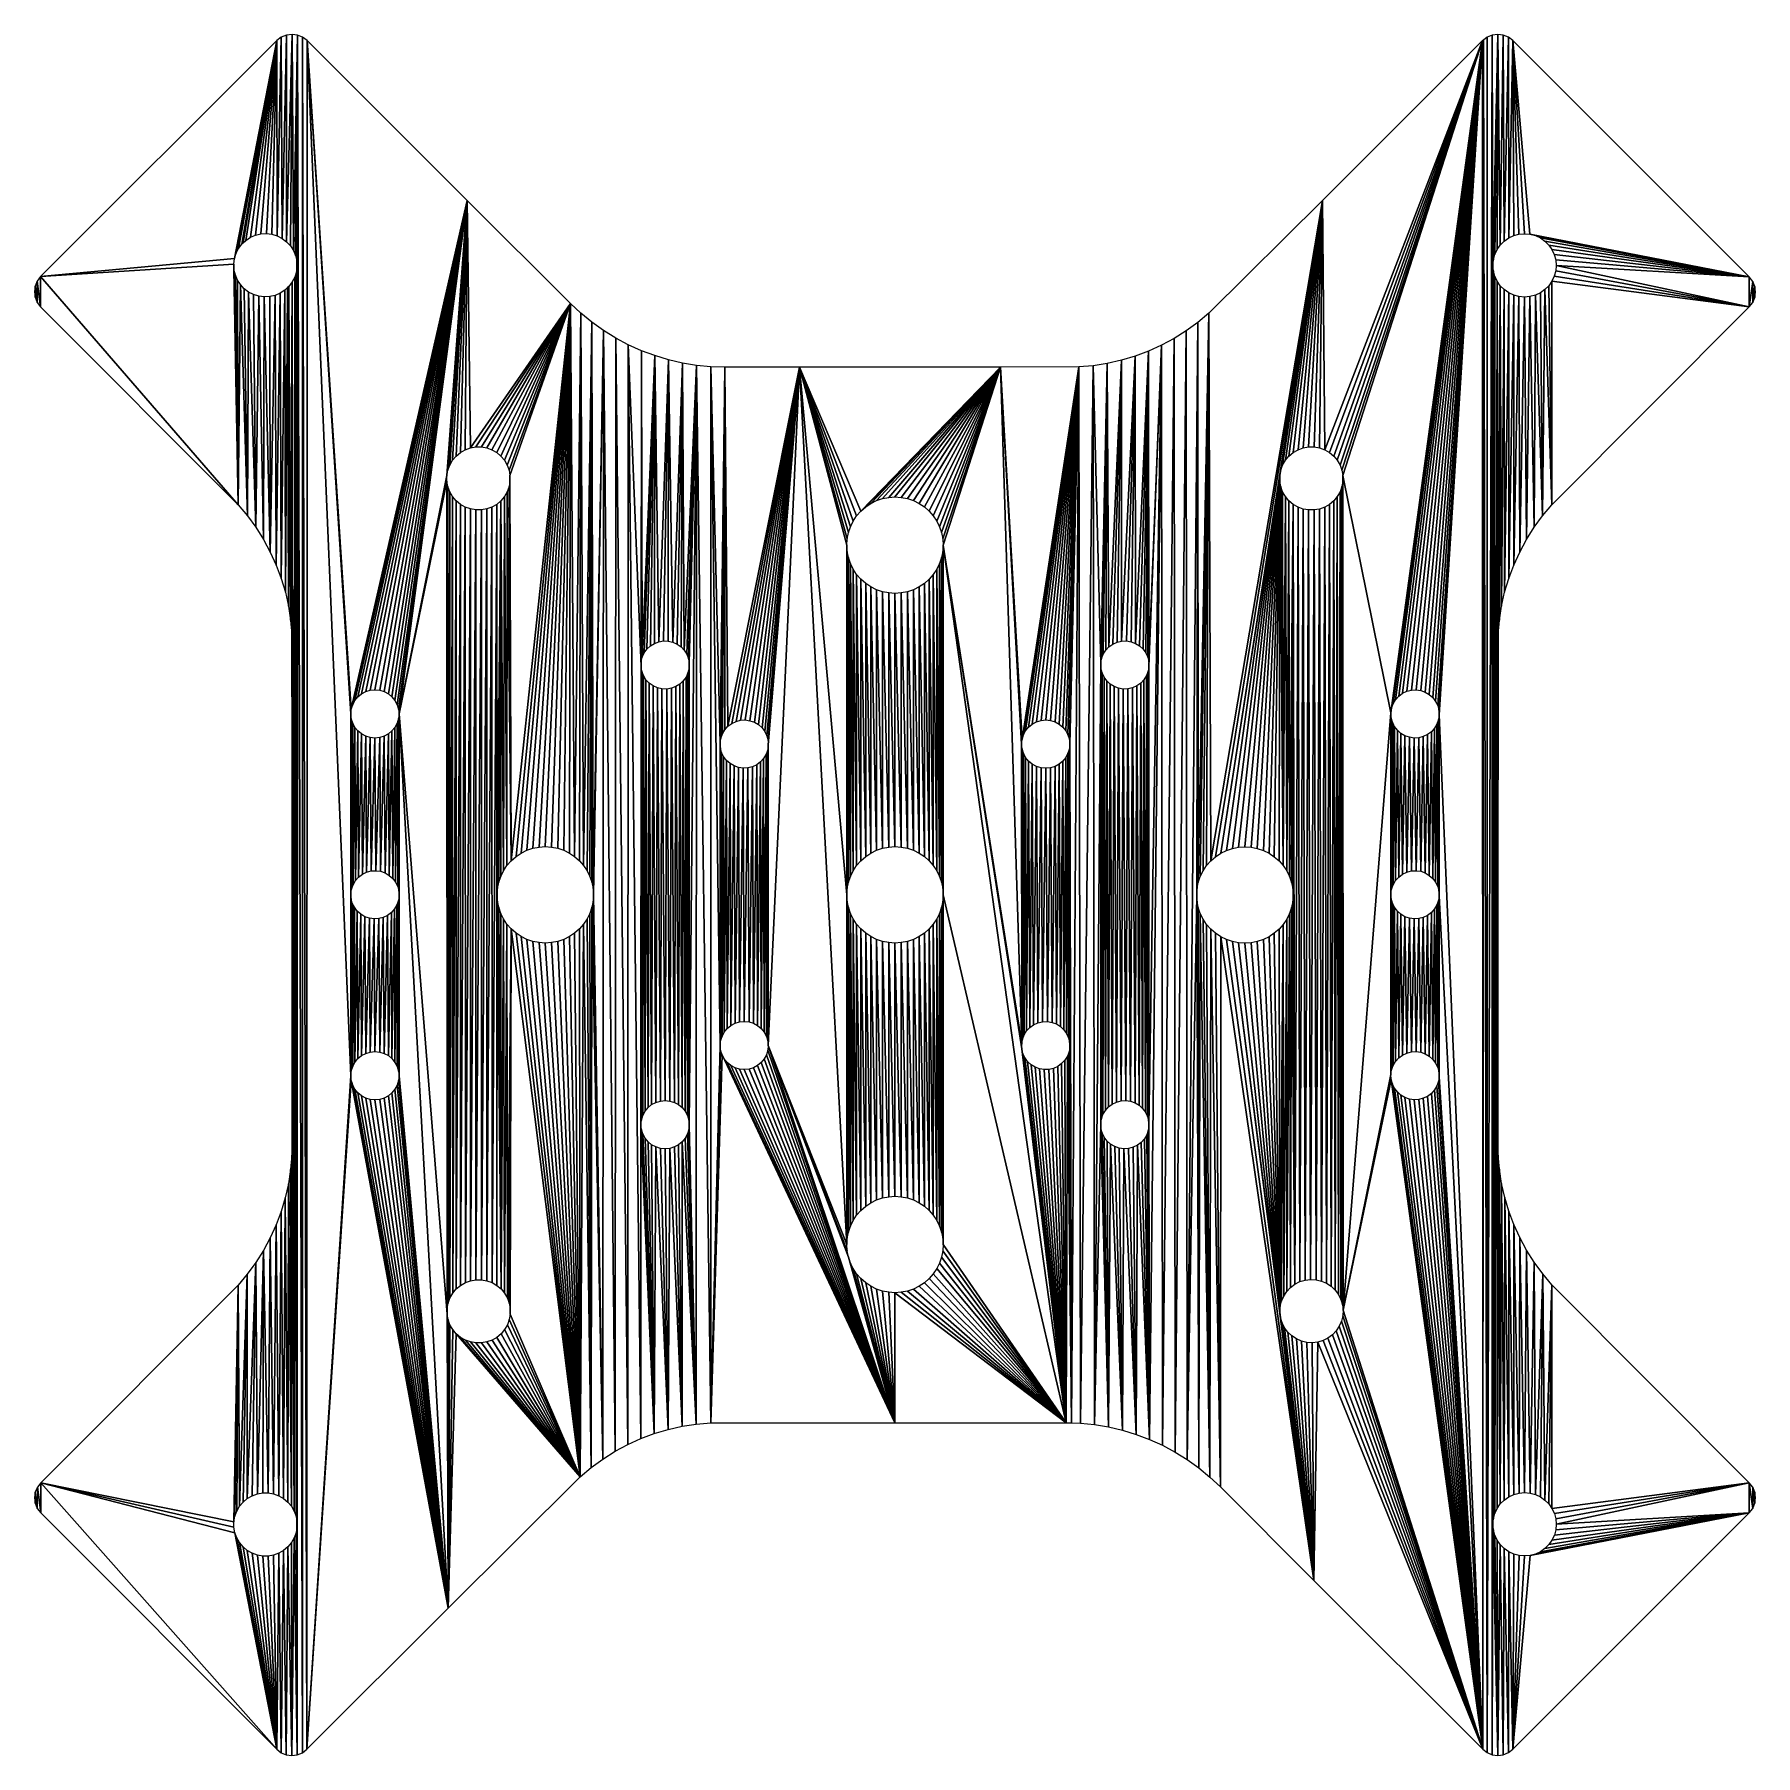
# Model space of a CAD drawing. Header units: metres. Extents: x 513 to 628, y 173 to 287.
import ezdxf

# ---------------------------------------------------------------- set-up
doc = ezdxf.new("R2010")
doc.units = ezdxf.units.M

msp = doc.modelspace()

# ---------------------------------------------------------------- meshes
at = {"layer": 'Layer0'}
mesh = msp.add_polyface(dxfattribs=at)
corners = [(531.57, 286.36, 3), (534.5, 242, 3), (542.18, 275.76, 3), (534.47, 241.69, 3), (535.18, 243.02, 3), (535.46, 243.17, 3), (535.76, 243.26, 3), (536.07, 243.29, 3), (536.39, 243.26, 3), (536.69, 243.17, 3), (536.96, 243.02, 3), (537.67, 241.69, 3), (540.85, 257.5, 3), (540.91, 257.86, 3), (541.04, 258.2, 3), (541.22, 258.52, 3), (541.46, 258.8, 3), (541.74, 259.03, 3), (542.06, 259.22, 3), (542.4, 259.34, 3), (549.04, 268.92, 3), (542.76, 259.41, 3), (529.57, 286.36, 3), (529.59, 273.41, 3), (529.86, 286.58, 3), (529.92, 273.24, 3), (530.2, 286.72, 3), (530.21, 273.02, 3), (530.57, 286.77, 3), (530.46, 272.75, 3), (530.66, 272.44, 3), (530.93, 286.72, 3), (530.8, 272.11, 3), (530.88, 271.75, 3), (530.9, 271.39, 3), (529.79, 269.6, 3), (529.52, 251.56, 3), (529.85, 250.67, 3), (530.1, 269.8, 3), (530.13, 249.76, 3), (530.28, 269.98, 3), (530.34, 248.84, 3), (530.36, 270.05, 3), (530.48, 247.9, 3), (530.58, 270.35, 3), (530.56, 246.95, 3)]
mesh.append_faces([[corners[k] for k in face] for face in [(0, 1, 2), (1, 0, 3), (2, 19, 20), (22, 23, 24), (24, 25, 26), (26, 27, 28), (28, 30, 31), (35, 37, 38), (38, 39, 40), (40, 41, 42), (42, 43, 44)]], dxfattribs={"vtx0": -1, "vtx1": -1})
mesh.append_faces([[corners[k] for k in face] for face in [(2, 11, 12)]], dxfattribs={"vtx0": -1, "vtx1": -1, "vtx2": -1})
mesh.append_faces([[corners[k] for k in face] for face in [(2, 4, 5), (2, 5, 6), (2, 6, 7), (2, 7, 8), (2, 8, 9), (2, 9, 10), (2, 12, 13), (2, 13, 14), (2, 14, 15), (2, 15, 16), (2, 16, 17), (2, 17, 18), (2, 18, 19), (20, 19, 21), (24, 23, 25), (26, 25, 27), (28, 27, 29), (28, 29, 30), (31, 30, 32), (31, 32, 33), (31, 33, 34), (35, 36, 37), (38, 37, 39), (40, 39, 41), (42, 41, 43), (44, 43, 45)]], dxfattribs={"vtx0": -1, "vtx2": -1})
mesh = msp.add_polyface(dxfattribs=at)
corners = [(540.91, 256.77, 3), (540.86, 202.24, 3), (540.93, 202.6, 3), (541.04, 256.43, 3), (541.05, 202.94, 3), (541.22, 256.11, 3), (541.23, 203.26, 3), (541.46, 255.83, 3), (541.47, 203.54, 3), (541.74, 255.59, 3), (541.75, 203.77, 3), (542.06, 255.41, 3), (542.07, 203.96, 3), (542.4, 255.29, 3), (542.41, 204.08, 3), (542.76, 255.22, 3), (542.77, 204.15, 3), (543.83, 255.41, 3), (543.5, 204.08, 3), (543.84, 203.96, 3), (544.15, 255.59, 3), (544.16, 203.77, 3), (530.93, 286.72, 3), (530.92, 172.63, 3), (531.26, 172.77, 3), (531.27, 286.58, 3), (531.56, 173, 3), (534.5, 217.37, 3), (540.93, 182.36, 3), (534.53, 217.27, 3), (534.6, 217.07, 3), (534.74, 216.8, 3), (534.94, 216.55, 3), (536.96, 216.36, 3), (537.2, 216.55, 3), (537.4, 216.8, 3), (537.55, 217.07, 3), (537.64, 217.37, 3), (537.67, 217.69, 3), (537.67, 241.69, 3), (540.86, 201.87, 3), (540.85, 257.13, 3), (544.44, 203.54, 3), (544.17, 229.69, 3), (544.2, 229.27, 3), (544.28, 228.86, 3), (544.42, 228.46, 3), (544.6, 228.09, 3), (544.67, 203.26, 3), (544.83, 227.74, 3), (544.86, 202.94, 3), (545.11, 227.43, 3), (530.9, 188.1, 3), (530.9, 271.39, 3), (530.56, 212.41, 3), (530.71, 188.8, 3), (530.56, 246.95, 3), (530.75, 270.67, 3), (530.84, 188.46, 3), (530.86, 271.02, 3)]
mesh.append_faces([[corners[k] for k in face] for face in [(27, 28, 29), (29, 28, 30), (30, 28, 31), (31, 28, 32), (33, 28, 34), (34, 28, 35), (35, 28, 36), (36, 28, 37), (37, 28, 38), (42, 43, 21), (43, 42, 44), (44, 42, 45), (45, 42, 46), (46, 42, 47), (47, 48, 49), (49, 50, 51), (54, 55, 56)]], dxfattribs={"vtx0": -1, "vtx1": -1})
mesh.append_faces([[corners[k] for k in face] for face in [(38, 28, 39), (39, 28, 40), (52, 23, 53)]], dxfattribs={"vtx0": -1, "vtx1": -1, "vtx2": -1})
mesh.append_faces([[corners[k] for k in face] for face in [(0, 1, 2), (3, 2, 4), (5, 4, 6), (7, 6, 8), (9, 8, 10), (11, 10, 12), (13, 12, 14), (15, 14, 16), (17, 18, 19), (20, 19, 21), (22, 23, 24), (25, 24, 26), (41, 40, 1), (47, 42, 48), (49, 48, 50), (57, 55, 58), (59, 58, 52)]], dxfattribs={"vtx0": -1, "vtx2": -1})
mesh = msp.add_polyface(dxfattribs=at)
corners = [(534.47, 241.69, 3), (531.57, 286.36, 3), (534.47, 217.69, 3), (542.18, 275.76, 3), (534.5, 242, 3), (534.6, 242.3, 3), (534.69, 242.49, 3), (534.74, 242.58, 3), (534.94, 242.82, 3), (535.18, 243.02, 3), (536.96, 243.02, 3), (537.2, 242.82, 3), (537.4, 242.58, 3), (537.55, 242.3, 3), (537.64, 242, 3), (537.67, 241.69, 3), (540.85, 257.5, 3), (540.85, 257.13, 3), (540.86, 202.24, 3), (540.91, 256.77, 3), (540.93, 202.6, 3), (541.04, 256.43, 3), (541.05, 202.94, 3), (541.22, 256.11, 3), (541.23, 203.26, 3), (541.46, 255.83, 3), (541.47, 203.54, 3), (541.74, 255.59, 3), (541.75, 203.77, 3), (542.06, 255.41, 3), (542.07, 203.96, 3), (542.4, 255.29, 3), (543.13, 255.22, 3), (543.14, 204.15, 3), (543.49, 255.29, 3), (543.5, 204.08, 3), (543.83, 255.41, 3), (543.84, 203.96, 3), (544.15, 255.59, 3), (544.17, 229.69, 3), (544.43, 255.83, 3), (544.2, 230.11, 3), (544.28, 230.52, 3), (544.42, 230.91, 3), (544.6, 231.29, 3), (544.66, 256.11, 3), (544.83, 231.64, 3), (544.85, 256.43, 3), (545.11, 231.95, 3), (530.93, 286.72, 3), (530.9, 271.39, 3), (530.92, 172.63, 3), (531.26, 172.77, 3), (531.27, 286.58, 3), (531.56, 173, 3), (530.58, 270.35, 3), (530.71, 188.8, 3), (530.75, 270.67, 3), (530.84, 188.46, 3), (530.86, 271.02, 3), (530.9, 188.1, 3)]
mesh.append_faces([[corners[k] for k in face] for face in [(16, 15, 17), (19, 20, 21), (21, 22, 23), (23, 24, 25), (25, 26, 27), (27, 28, 29), (29, 30, 31), (32, 33, 34), (34, 35, 36), (36, 37, 38), (38, 39, 40), (40, 44, 45), (45, 46, 47), (49, 52, 53), (53, 54, 1), (55, 56, 57), (57, 58, 59), (59, 60, 50)]], dxfattribs={"vtx0": -1, "vtx1": -1})
mesh.append_faces([[corners[k] for k in face] for face in [(0, 1, 2), (49, 50, 51)]], dxfattribs={"vtx0": -1, "vtx1": -1, "vtx2": -1})
mesh.append_faces([[corners[k] for k in face] for face in [(3, 4, 5), (3, 5, 6), (3, 6, 7), (3, 7, 8), (3, 8, 9), (3, 10, 11), (3, 11, 12), (3, 12, 13), (3, 13, 14), (3, 14, 15), (18, 19, 17), (40, 39, 41), (40, 41, 42), (40, 42, 43), (40, 43, 44), (45, 44, 46), (47, 46, 48)]], dxfattribs={"vtx0": -1, "vtx2": -1})
mesh = msp.add_polyface(dxfattribs=at)
corners = [(598.94, 275.76, 3), (596.1, 257.5, 3), (596.16, 257.86, 3), (596.29, 258.2, 3), (596.47, 258.52, 3), (596.71, 258.8, 3), (596.99, 259.03, 3), (597.31, 259.22, 3), (597.65, 259.34, 3), (598.01, 259.4, 3), (598.38, 259.4, 3), (598.74, 259.34, 3), (599.08, 259.22, 3), (609.56, 286.36, 3), (599.4, 259.03, 3), (599.68, 258.8, 3), (599.91, 258.52, 3), (600.1, 258.2, 3), (600.22, 257.86, 3), (600.28, 257.5, 3), (603.47, 241.76, 3), (604.24, 243.06, 3), (604.52, 243.19, 3), (604.83, 243.27, 3), (605.14, 243.29, 3), (605.45, 243.25, 3), (605.75, 243.14, 3), (606.02, 242.98, 3), (610.52, 270.4, 3), (610.59, 246.96, 3), (610.73, 270.1, 3), (610.81, 248.84, 3), (610.99, 269.84, 3), (611.02, 249.77, 3), (611.29, 269.63, 3), (610.2, 286.72, 3), (610.24, 271.45, 3), (610.56, 286.77, 3), (610.27, 271.82, 3), (610.36, 272.17, 3), (610.52, 272.5, 3), (610.73, 272.8, 3), (610.93, 286.72, 3), (610.99, 273.06, 3), (611.27, 286.58, 3), (611.29, 273.27, 3)]
mesh.append_faces([[corners[k] for k in face] for face in [(0, 12, 13), (28, 29, 30), (30, 31, 32), (32, 33, 34), (35, 36, 37), (37, 41, 42), (42, 43, 44)]], dxfattribs={"vtx0": -1, "vtx1": -1})
mesh.append_faces([[corners[k] for k in face] for face in [(13, 19, 20)]], dxfattribs={"vtx0": -1, "vtx1": -1, "vtx2": -1})
mesh.append_faces([[corners[k] for k in face] for face in [(0, 1, 2), (0, 2, 3), (0, 3, 4), (0, 4, 5), (0, 5, 6), (0, 6, 7), (0, 7, 8), (0, 8, 9), (0, 9, 10), (0, 10, 11), (0, 11, 12), (13, 12, 14), (13, 14, 15), (13, 15, 16), (13, 16, 17), (13, 17, 18), (13, 18, 19), (13, 21, 22), (13, 22, 23), (13, 23, 24), (13, 24, 25), (13, 25, 26), (13, 26, 27), (37, 36, 38), (37, 38, 39), (37, 39, 40), (37, 40, 41), (42, 41, 43), (44, 43, 45)]], dxfattribs={"vtx0": -1, "vtx2": -1})
mesh = msp.add_polyface(dxfattribs=at)
corners = [(596.99, 255.59, 3), (597.11, 203.86, 3), (597.31, 255.41, 3), (597.43, 204.03, 3), (597.65, 255.28, 3), (597.78, 204.13, 3), (598.01, 255.22, 3), (598.38, 255.22, 3), (598.51, 204.15, 3), (598.74, 255.28, 3), (598.87, 204.06, 3), (599.08, 255.41, 3), (599.2, 203.92, 3), (599.4, 255.59, 3), (599.51, 203.72, 3), (599.68, 255.83, 3), (599.78, 203.46, 3), (599.91, 256.11, 3), (599.99, 203.17, 3), (600.1, 256.43, 3), (600.16, 202.84, 3), (600.22, 256.77, 3), (600.26, 202.49, 3), (600.28, 257.13, 3), (600.3, 202.13, 3), (600.28, 257.5, 3), (609.56, 286.36, 3), (603.47, 241.76, 3), (603.52, 242.07, 3), (603.62, 242.36, 3), (603.78, 242.63, 3), (603.99, 242.87, 3), (604.24, 243.06, 3), (606.02, 242.98, 3), (606.25, 242.77, 3), (606.44, 242.52, 3), (606.58, 242.24, 3), (606.65, 241.94, 3), (606.67, 241.62, 3), (596.71, 255.83, 3), (596.74, 230.9, 3), (596.88, 230.51, 3), (596.96, 230.1, 3), (596.99, 229.68, 3), (610.24, 187.93, 3), (610.27, 271.09, 3), (610.24, 271.45, 3), (610.27, 188.29, 3), (610.36, 270.73, 3), (610.37, 188.65, 3), (610.52, 270.4, 3), (610.73, 270.1, 3), (610.59, 246.96, 3), (610.67, 247.9, 3), (610.81, 248.84, 3), (610.99, 269.84, 3), (611.02, 249.77, 3), (611.29, 269.63, 3), (611.29, 250.68, 3), (611.62, 269.48, 3), (611.63, 251.57, 3), (609.57, 173, 3), (609.62, 286.4, 3), (609.86, 172.78, 3), (609.86, 286.58, 3), (610.2, 286.72, 3), (610.2, 172.64, 3)]
mesh.append_faces([[corners[k] for k in face] for face in [(0, 1, 2), (2, 3, 4), (4, 5, 6), (7, 8, 9), (9, 10, 11), (11, 12, 13), (13, 14, 15), (15, 16, 17), (17, 18, 19), (19, 20, 21), (21, 22, 23), (23, 24, 25), (39, 40, 0), (45, 47, 48), (48, 49, 50), (26, 61, 62), (62, 63, 64), (64, 63, 65)]], dxfattribs={"vtx0": -1, "vtx1": -1})
mesh.append_faces([[corners[k] for k in face] for face in [(65, 66, 46)]], dxfattribs={"vtx0": -1, "vtx1": -1, "vtx2": -1})
mesh.append_faces([[corners[k] for k in face] for face in [(26, 27, 28), (26, 28, 29), (26, 29, 30), (26, 30, 31), (26, 31, 32), (26, 33, 34), (26, 34, 35), (26, 35, 36), (26, 36, 37), (26, 37, 38), (0, 40, 41), (0, 41, 42), (0, 42, 43), (44, 45, 46), (51, 52, 53), (51, 53, 54), (55, 54, 56), (57, 56, 58), (59, 58, 60)]], dxfattribs={"vtx0": -1, "vtx2": -1})
mesh = msp.add_polyface(dxfattribs=at)
corners = [(596.88, 228.85, 3), (597.11, 203.86, 3), (596.96, 229.26, 3), (596.99, 229.68, 3), (597.31, 255.41, 3), (597.43, 204.03, 3), (597.65, 255.28, 3), (597.78, 204.13, 3), (599.08, 255.41, 3), (598.87, 204.06, 3), (599.2, 203.92, 3), (599.4, 255.59, 3), (599.51, 203.72, 3), (599.68, 255.83, 3), (599.78, 203.46, 3), (599.91, 256.11, 3), (599.99, 203.17, 3), (600.1, 256.43, 3), (600.16, 202.84, 3), (600.22, 256.77, 3), (600.26, 202.49, 3), (600.28, 257.13, 3), (600.3, 202.13, 3), (603.47, 241.76, 3), (603.47, 217.76, 3), (610.2, 172.64, 3), (610.24, 187.93, 3), (610.24, 271.45, 3), (610.52, 188.98, 3), (610.59, 212.42, 3), (610.59, 246.96, 3), (610.73, 189.28, 3), (610.67, 211.48, 3), (610.82, 210.54, 3), (610.99, 189.54, 3), (611.03, 209.61, 3), (611.29, 189.75, 3), (611.3, 208.7, 3), (611.62, 189.9, 3), (611.63, 207.81, 3), (610.27, 271.09, 3), (610.27, 188.29, 3), (610.36, 270.73, 3), (610.37, 188.65, 3), (610.52, 270.4, 3), (603.49, 217.44, 3), (609.57, 173, 3), (603.57, 217.14, 3), (603.64, 216.98, 3), (603.71, 216.86, 3), (603.9, 216.61, 3), (604.13, 216.4, 3), (605.91, 216.32, 3), (606.16, 216.51, 3), (606.37, 216.75, 3), (606.52, 217.02, 3), (606.63, 217.31, 3), (606.67, 217.62, 3), (606.67, 229.62, 3), (606.67, 241.62, 3), (609.62, 286.4, 3), (609.86, 172.78, 3), (610.2, 286.72, 3)]
mesh.append_faces([[corners[k] for k in face] for face in [(0, 1, 2), (2, 1, 3), (29, 31, 32), (32, 31, 33), (33, 34, 35), (35, 36, 37), (37, 38, 39), (45, 46, 47), (47, 46, 48), (48, 46, 49), (49, 46, 50), (50, 46, 51), (52, 46, 53), (53, 46, 54), (54, 46, 55), (55, 46, 56), (56, 46, 57)]], dxfattribs={"vtx0": -1, "vtx1": -1})
mesh.append_faces([[corners[k] for k in face] for face in [(23, 22, 24), (25, 26, 27), (57, 46, 58), (58, 46, 59)]], dxfattribs={"vtx0": -1, "vtx1": -1, "vtx2": -1})
mesh.append_faces([[corners[k] for k in face] for face in [(4, 1, 5), (6, 5, 7), (8, 9, 10), (11, 10, 12), (13, 12, 14), (15, 14, 16), (17, 16, 18), (19, 18, 20), (21, 20, 22), (28, 29, 30), (40, 26, 41), (42, 41, 43), (44, 43, 28), (22, 45, 24), (60, 46, 61), (62, 61, 25)]], dxfattribs={"vtx0": -1, "vtx2": -1})
mesh = msp.add_polyface(dxfattribs=at)
corners = [(513.89, 270.7, 3), (526.75, 271.9, 3), (529.57, 286.36, 3), (526.7, 271.53, 3), (526.86, 272.25, 3), (527.02, 272.57, 3), (527.24, 272.86, 3), (527.32, 272.94, 3), (527.51, 273.11, 3), (527.82, 273.31, 3), (528.15, 273.46, 3), (528.51, 273.54, 3), (528.88, 273.56, 3), (529.24, 273.51, 3), (529.59, 273.41, 3), (513.53, 269.33, 3), (513.53, 270.06, 3), (513.48, 269.7, 3), (513.67, 268.99, 3), (513.67, 270.4, 3), (513.89, 268.7, 3), (527, 255.56, 3), (526.72, 271.17, 3), (526.81, 270.81, 3), (526.95, 270.47, 3), (527.15, 270.17, 3), (527.61, 254.83, 3), (527.4, 269.9, 3), (527.69, 269.68, 3), (528.17, 254.07, 3), (528.02, 269.51, 3), (528.37, 269.4, 3), (528.68, 253.26, 3), (528.73, 269.36, 3), (529.13, 252.43, 3), (529.1, 269.38, 3), (529.45, 269.46, 3), (529.52, 251.56, 3), (529.79, 269.6, 3)]
mesh.append_faces([[corners[k] for k in face] for face in [(15, 16, 17)]], dxfattribs={"vtx0": -1})
mesh.append_faces([[corners[k] for k in face] for face in [(0, 1, 2), (1, 0, 3), (16, 18, 19), (19, 20, 0), (3, 21, 22), (22, 21, 23), (23, 21, 24), (24, 21, 25), (25, 26, 27), (27, 26, 28), (28, 29, 30), (30, 29, 31), (31, 32, 33), (33, 34, 35), (35, 34, 36), (36, 37, 38)]], dxfattribs={"vtx0": -1, "vtx1": -1})
mesh.append_faces([[corners[k] for k in face] for face in [(0, 21, 3)]], dxfattribs={"vtx0": -1, "vtx1": -1, "vtx2": -1})
mesh.append_faces([[corners[k] for k in face] for face in [(2, 1, 4), (2, 4, 5), (2, 5, 6), (2, 6, 7), (2, 7, 8), (2, 8, 9), (2, 9, 10), (2, 10, 11), (2, 11, 12), (2, 12, 13), (2, 13, 14), (16, 15, 18), (19, 18, 20), (0, 20, 21), (25, 21, 26), (28, 26, 29), (31, 29, 32), (33, 32, 34), (36, 34, 37)]], dxfattribs={"vtx0": -1, "vtx2": -1})
mesh = msp.add_polyface(dxfattribs=at)
corners = [(534.47, 229.76, 3), (534.47, 217.69, 3), (534.5, 218, 3), (534.49, 229.44, 3), (534.57, 229.14, 3), (534.6, 218.3, 3), (534.64, 228.98, 3), (534.74, 218.57, 3), (534.71, 228.86, 3), (534.9, 228.61, 3), (534.94, 218.82, 3), (535.13, 228.4, 3), (535.18, 219.02, 3), (535.4, 228.24, 3), (535.46, 219.16, 3), (535.7, 228.14, 3), (535.76, 219.26, 3), (536.01, 228.09, 3), (536.07, 219.29, 3), (536.32, 228.11, 3), (536.39, 219.26, 3), (536.62, 228.19, 3), (536.69, 219.16, 3), (536.91, 228.32, 3), (536.96, 219.02, 3), (537.16, 228.51, 3), (537.2, 218.82, 3), (537.37, 228.75, 3), (537.4, 218.57, 3), (537.52, 229.02, 3), (537.55, 218.3, 3), (537.63, 229.31, 3), (537.64, 218, 3), (537.67, 229.62, 3), (537.67, 217.69, 3), (537.67, 241.69, 3), (543.13, 255.22, 3), (542.77, 204.15, 3), (543.14, 204.15, 3), (543.49, 255.29, 3), (543.5, 204.08, 3), (544.15, 255.59, 3), (544.16, 203.77, 3), (544.17, 229.69, 3), (531.57, 286.36, 3), (531.56, 173, 3)]
mesh.append_faces([[corners[k] for k in face] for face in [(0, 2, 3), (3, 2, 4), (4, 5, 6), (6, 7, 8), (8, 7, 9), (9, 10, 11), (11, 12, 13), (13, 14, 15), (15, 16, 17), (17, 18, 19), (19, 20, 21), (21, 22, 23), (23, 24, 25), (25, 26, 27), (27, 28, 29), (29, 30, 31), (31, 32, 33)]], dxfattribs={"vtx0": -1, "vtx1": -1})
mesh.append_faces([[corners[k] for k in face] for face in [(35, 33, 34), (41, 42, 43), (44, 45, 1)]], dxfattribs={"vtx0": -1, "vtx1": -1, "vtx2": -1})
mesh.append_faces([[corners[k] for k in face] for face in [(0, 1, 2), (4, 2, 5), (6, 5, 7), (9, 7, 10), (11, 10, 12), (13, 12, 14), (15, 14, 16), (17, 16, 18), (19, 18, 20), (21, 20, 22), (23, 22, 24), (25, 24, 26), (27, 26, 28), (29, 28, 30), (31, 30, 32), (33, 32, 34), (36, 37, 38), (39, 38, 40)]], dxfattribs={"vtx0": -1, "vtx2": -1})
mesh = msp.add_polyface(dxfattribs=at)
corners = [(598.01, 255.22, 3), (598.15, 204.17, 3), (598.38, 255.22, 3), (603.47, 241.76, 3), (600.28, 257.5, 3), (600.3, 202.13, 3), (603.52, 230.07, 3), (603.47, 229.76, 3), (603.49, 241.44, 3), (603.57, 241.14, 3), (603.62, 230.36, 3), (603.64, 240.98, 3), (603.78, 230.63, 3), (603.71, 240.86, 3), (603.9, 240.61, 3), (603.99, 230.87, 3), (604.13, 240.4, 3), (604.24, 231.06, 3), (604.4, 240.24, 3), (604.52, 231.19, 3), (604.7, 240.14, 3), (604.83, 231.27, 3), (605.01, 240.09, 3), (605.14, 231.29, 3), (605.32, 240.11, 3), (605.45, 231.25, 3), (605.62, 240.19, 3), (605.75, 231.14, 3), (605.91, 240.32, 3), (606.02, 230.98, 3), (606.16, 240.51, 3), (606.25, 230.77, 3), (606.37, 240.75, 3), (606.44, 230.52, 3), (606.52, 241.02, 3), (606.58, 230.24, 3), (606.63, 241.31, 3), (606.65, 229.94, 3), (606.67, 241.62, 3), (606.67, 229.62, 3), (610.52, 270.4, 3), (610.52, 188.98, 3), (610.59, 246.96, 3), (609.57, 173, 3), (609.56, 286.36, 3)]
mesh.append_faces([[corners[k] for k in face] for face in [(0, 1, 2), (6, 3, 7), (3, 6, 8), (8, 6, 9), (9, 10, 11), (11, 12, 13), (13, 12, 14), (14, 15, 16), (16, 17, 18), (18, 19, 20), (20, 21, 22), (22, 23, 24), (24, 25, 26), (26, 27, 28), (28, 29, 30), (30, 31, 32), (32, 33, 34), (34, 35, 36), (36, 37, 38)]], dxfattribs={"vtx0": -1, "vtx1": -1})
mesh.append_faces([[corners[k] for k in face] for face in [(3, 4, 5), (40, 41, 42), (38, 43, 44)]], dxfattribs={"vtx0": -1, "vtx1": -1, "vtx2": -1})
mesh.append_faces([[corners[k] for k in face] for face in [(9, 6, 10), (11, 10, 12), (14, 12, 15), (16, 15, 17), (18, 17, 19), (20, 19, 21), (22, 21, 23), (24, 23, 25), (26, 25, 27), (28, 27, 29), (30, 29, 31), (32, 31, 33), (34, 33, 35), (36, 35, 37), (38, 37, 39)]], dxfattribs={"vtx0": -1, "vtx2": -1})
mesh = msp.add_polyface(dxfattribs=at)
corners = [(611.29, 269.63, 3), (611.29, 250.68, 3), (611.62, 269.48, 3), (611.63, 251.57, 3), (611.97, 269.38, 3), (612.02, 252.43, 3), (612.34, 269.35, 3), (612.47, 253.27, 3), (612.7, 269.38, 3), (612.98, 254.07, 3), (613.06, 269.48, 3), (613.54, 254.84, 3), (613.39, 269.63, 3), (613.69, 269.84, 3), (614.15, 255.57, 3), (613.95, 270.1, 3), (614.16, 270.4, 3), (627.25, 268.69, 3), (614.31, 270.73, 3), (614.41, 271.09, 3), (614.44, 271.45, 3), (627.25, 270.69, 3), (627.48, 270.39, 3), (627.48, 268.98, 3), (627.62, 270.05, 3), (627.62, 269.32, 3), (627.67, 269.69, 3), (611.27, 286.58, 3), (611.29, 273.27, 3), (611.56, 286.36, 3), (611.62, 273.43, 3), (611.97, 273.52, 3), (612.34, 273.55, 3), (612.7, 273.52, 3), (613.06, 273.43, 3), (613.39, 273.27, 3), (613.69, 273.06, 3), (613.95, 272.8, 3), (614.16, 272.5, 3), (614.31, 272.17, 3), (614.41, 271.82, 3)]
mesh.append_faces([[corners[k] for k in face] for face in [(24, 25, 26)]], dxfattribs={"vtx0": -1})
mesh.append_faces([[corners[k] for k in face] for face in [(0, 1, 2), (2, 3, 4), (4, 5, 6), (6, 7, 8), (8, 9, 10), (10, 11, 12), (12, 11, 13), (13, 14, 15), (15, 14, 16), (16, 17, 18), (18, 17, 19), (19, 17, 20), (21, 17, 22), (22, 23, 24), (27, 28, 29), (29, 33, 21)]], dxfattribs={"vtx0": -1, "vtx1": -1})
mesh.append_faces([[corners[k] for k in face] for face in [(20, 17, 21)]], dxfattribs={"vtx0": -1, "vtx1": -1, "vtx2": -1})
mesh.append_faces([[corners[k] for k in face] for face in [(4, 3, 5), (6, 5, 7), (8, 7, 9), (10, 9, 11), (13, 11, 14), (16, 14, 17), (22, 17, 23), (24, 23, 25), (29, 28, 30), (29, 30, 31), (29, 31, 32), (29, 32, 33), (21, 33, 34), (21, 34, 35), (21, 35, 36), (21, 36, 37), (21, 37, 38), (21, 38, 39), (21, 39, 40), (21, 40, 20)]], dxfattribs={"vtx0": -1, "vtx2": -1})
mesh = msp.add_polyface(dxfattribs=at)
corners = [(582.78, 264.71, 3), (580.89, 241.26, 3), (581.19, 241.17, 3), (581.46, 241.02, 3), (581.7, 240.82, 3), (581.9, 240.58, 3), (582.05, 240.3, 3), (582.14, 240, 3), (582.17, 239.69, 3), (583.72, 264.79, 3), (584.23, 245.04, 3), (584.66, 264.94, 3), (584.28, 245.35, 3), (584.39, 245.65, 3), (584.55, 245.91, 3), (584.77, 246.14, 3), (585.59, 265.15, 3), (585.02, 246.32, 3), (585.31, 246.45, 3), (585.61, 246.52, 3), (586.5, 265.42, 3), (585.93, 246.53, 3), (586.24, 246.48, 3), (586.53, 246.37, 3), (587.39, 265.75, 3), (586.8, 246.21, 3), (587.03, 245.99, 3), (587.21, 245.74, 3), (587.34, 245.45, 3), (587.41, 245.15, 3), (588.25, 266.15, 3), (587.42, 244.83, 3), (590.66, 267.66, 3), (590.69, 230.51, 3), (591.39, 268.27, 3), (591.52, 231.94, 3), (598.94, 275.76, 3), (591.84, 232.22, 3), (592.19, 232.45, 3), (596.1, 257.5, 3), (596.05, 231.94, 3), (596.1, 257.13, 3), (596.32, 231.63, 3), (596.16, 256.77, 3), (596.29, 256.43, 3), (596.47, 256.11, 3), (596.56, 231.28, 3), (596.71, 255.83, 3)]
mesh.append_faces([[corners[k] for k in face] for face in [(9, 10, 11), (11, 15, 16), (16, 19, 20), (20, 23, 24), (24, 29, 30), (32, 33, 34), (34, 35, 36), (39, 40, 41), (41, 42, 43), (43, 42, 44), (44, 42, 45), (45, 46, 47)]], dxfattribs={"vtx0": -1, "vtx1": -1})
mesh.append_faces([[corners[k] for k in face] for face in [(36, 38, 39)]], dxfattribs={"vtx0": -1, "vtx1": -1, "vtx2": -1})
mesh.append_faces([[corners[k] for k in face] for face in [(0, 1, 2), (0, 2, 3), (0, 3, 4), (0, 4, 5), (0, 5, 6), (0, 6, 7), (0, 7, 8), (11, 10, 12), (11, 12, 13), (11, 13, 14), (11, 14, 15), (16, 15, 17), (16, 17, 18), (16, 18, 19), (20, 19, 21), (20, 21, 22), (20, 22, 23), (24, 23, 25), (24, 25, 26), (24, 26, 27), (24, 27, 28), (24, 28, 29), (30, 29, 31), (36, 35, 37), (36, 37, 38)]], dxfattribs={"vtx0": -1, "vtx2": -1})
mesh = msp.add_polyface(dxfattribs=at)
corners = [(534.47, 217.69, 3), (534.47, 229.76, 3), (534.47, 241.69, 3), (534.5, 241.38, 3), (534.52, 230.07, 3), (534.6, 241.08, 3), (534.62, 230.36, 3), (534.74, 240.8, 3), (534.78, 230.63, 3), (534.94, 240.56, 3), (534.99, 230.87, 3), (535.18, 240.36, 3), (535.24, 231.06, 3), (535.46, 240.21, 3), (535.52, 231.19, 3), (535.76, 240.12, 3), (535.83, 231.27, 3), (536.07, 240.09, 3), (536.14, 231.29, 3), (536.39, 240.12, 3), (536.45, 231.25, 3), (536.69, 240.21, 3), (536.75, 231.14, 3), (536.96, 240.36, 3), (537.02, 230.98, 3), (537.2, 240.56, 3), (537.25, 230.77, 3), (537.4, 240.8, 3), (537.44, 230.52, 3), (537.55, 241.08, 3), (537.58, 230.24, 3), (537.64, 241.38, 3), (537.65, 229.94, 3), (537.67, 241.69, 3), (537.67, 229.62, 3), (542.4, 255.29, 3), (542.41, 204.08, 3), (542.76, 255.22, 3), (542.77, 204.15, 3), (543.13, 255.22, 3), (540.86, 201.87, 3), (540.85, 257.13, 3), (530.56, 246.95, 3), (530.71, 188.8, 3), (530.58, 270.35, 3)]
mesh.append_faces([[corners[k] for k in face] for face in [(3, 4, 5), (5, 6, 7), (7, 8, 9), (9, 10, 11), (11, 12, 13), (13, 14, 15), (15, 16, 17), (17, 18, 19), (19, 20, 21), (21, 22, 23), (23, 24, 25), (25, 26, 27), (27, 28, 29), (29, 30, 31), (31, 32, 33), (35, 36, 37), (37, 38, 39)]], dxfattribs={"vtx0": -1, "vtx1": -1})
mesh.append_faces([[corners[k] for k in face] for face in [(0, 1, 2), (33, 40, 41), (42, 43, 44)]], dxfattribs={"vtx0": -1, "vtx1": -1, "vtx2": -1})
mesh.append_faces([[corners[k] for k in face] for face in [(1, 3, 2), (3, 1, 4), (5, 4, 6), (7, 6, 8), (9, 8, 10), (11, 10, 12), (13, 12, 14), (15, 14, 16), (17, 16, 18), (19, 18, 20), (21, 20, 22), (23, 22, 24), (25, 24, 26), (27, 26, 28), (29, 28, 30), (31, 30, 32), (33, 32, 34)]], dxfattribs={"vtx0": -1, "vtx2": -1})
mesh = msp.add_polyface(dxfattribs=at)
corners = [(549.04, 268.92, 3), (542.76, 259.41, 3), (543.13, 259.41, 3), (543.49, 259.34, 3), (543.83, 259.22, 3), (544.15, 259.03, 3), (544.43, 258.8, 3), (544.66, 258.52, 3), (544.85, 258.2, 3), (544.97, 257.86, 3), (545.03, 257.5, 3), (545.11, 231.95, 3), (545.77, 232.46, 3), (546.15, 232.65, 3), (546.55, 232.78, 3), (546.96, 232.86, 3), (547.37, 232.89, 3), (547.79, 232.86, 3), (548.2, 232.78, 3), (548.6, 232.65, 3), (548.97, 232.46, 3), (549.32, 232.23, 3), (549.74, 268.28, 3), (549.91, 231.64, 3), (550.47, 267.68, 3), (550.55, 230.11, 3), (551.24, 267.13, 3), (552.88, 266.18, 3), (553.73, 244.83, 3), (553.75, 265.79, 3), (553.74, 245.15, 3), (553.81, 245.45, 3), (554.64, 265.46, 3), (553.94, 245.74, 3), (554.12, 245.99, 3), (554.35, 246.21, 3), (554.62, 246.37, 3), (554.91, 246.48, 3), (555.54, 265.18, 3), (555.22, 246.53, 3), (555.53, 246.52, 3), (555.84, 246.45, 3), (544.85, 256.43, 3), (544.97, 256.77, 3), (545.03, 257.13, 3)]
mesh.append_faces([[corners[k] for k in face] for face in [(0, 21, 22), (22, 23, 24), (24, 25, 26), (27, 28, 29), (29, 31, 32), (32, 37, 38), (42, 11, 43), (43, 11, 44), (44, 11, 10)]], dxfattribs={"vtx0": -1, "vtx1": -1})
mesh.append_faces([[corners[k] for k in face] for face in [(0, 10, 11)]], dxfattribs={"vtx0": -1, "vtx1": -1, "vtx2": -1})
mesh.append_faces([[corners[k] for k in face] for face in [(0, 1, 2), (0, 2, 3), (0, 3, 4), (0, 4, 5), (0, 5, 6), (0, 6, 7), (0, 7, 8), (0, 8, 9), (0, 9, 10), (0, 12, 13), (0, 13, 14), (0, 14, 15), (0, 15, 16), (0, 16, 17), (0, 17, 18), (0, 18, 19), (0, 19, 20), (29, 28, 30), (29, 30, 31), (32, 31, 33), (32, 33, 34), (32, 34, 35), (32, 35, 36), (32, 36, 37), (38, 37, 39), (38, 39, 40), (38, 40, 41)]], dxfattribs={"vtx0": -1, "vtx2": -1})
mesh = msp.add_polyface(dxfattribs=at)
corners = [(549.04, 268.92, 3), (545.11, 231.95, 3), (545.43, 232.23, 3), (545.77, 232.46, 3), (548.97, 232.46, 3), (549.32, 232.23, 3), (549.74, 268.28, 3), (549.64, 231.95, 3), (549.91, 231.64, 3), (550.47, 267.68, 3), (550.14, 231.29, 3), (550.33, 230.91, 3), (550.46, 230.52, 3), (550.55, 230.11, 3), (551.24, 267.13, 3), (550.57, 229.69, 3), (551.19, 192.26, 3), (552, 192.77, 3), (552.05, 266.63, 3), (552.84, 193.22, 3), (552.88, 266.18, 3), (553.71, 193.61, 3), (553.73, 244.83, 3), (557.4, 264.81, 3), (556.92, 245.04, 3), (556.92, 214.44, 3), (558.35, 194.65, 3), (558.35, 264.72, 3), (558.97, 239.76, 3), (559, 220, 3), (558.99, 239.45, 3), (559.07, 239.14, 3), (559.1, 220.3, 3), (559.2, 238.86, 3), (559.24, 220.58, 3), (559.39, 238.61, 3), (558.97, 219.69, 3), (553.75, 214.75, 3), (553.78, 244.52, 3), (553.85, 215.05, 3), (553.89, 244.23, 3), (553.99, 215.33, 3), (554.05, 243.96, 3), (554.19, 215.57, 3), (554.27, 243.74, 3), (554.43, 215.77, 3), (554.52, 243.55, 3), (554.71, 215.92, 3), (554.81, 243.42, 3), (555.01, 216.01, 3), (555.11, 243.35, 3), (555.32, 216.04, 3), (555.43, 243.34, 3), (555.64, 216.01, 3), (555.74, 243.39, 3), (555.94, 215.92, 3), (556.03, 243.5, 3), (556.21, 215.77, 3), (556.3, 243.67, 3), (556.45, 215.57, 3), (556.53, 243.88, 3), (556.65, 215.33, 3), (556.71, 244.14, 3), (556.8, 215.05, 3), (556.84, 244.42, 3), (556.89, 214.75, 3), (556.91, 244.73, 3)]
mesh.append_faces([[corners[k] for k in face] for face in [(14, 17, 18), (18, 19, 20), (23, 26, 27), (28, 29, 30), (30, 29, 31), (31, 32, 33), (33, 34, 35), (22, 37, 38), (38, 39, 40), (40, 41, 42), (42, 43, 44), (44, 45, 46), (46, 47, 48), (48, 49, 50), (50, 51, 52), (52, 53, 54), (54, 55, 56), (56, 57, 58), (58, 59, 60), (60, 61, 62), (62, 63, 64), (64, 65, 66), (66, 25, 24)]], dxfattribs={"vtx0": -1, "vtx1": -1})
mesh.append_faces([[corners[k] for k in face] for face in [(14, 15, 16), (20, 21, 22), (23, 24, 25), (28, 27, 36)]], dxfattribs={"vtx0": -1, "vtx1": -1, "vtx2": -1})
mesh.append_faces([[corners[k] for k in face] for face in [(0, 1, 2), (0, 2, 3), (0, 4, 5), (6, 5, 7), (6, 7, 8), (9, 8, 10), (9, 10, 11), (9, 11, 12), (9, 12, 13), (14, 13, 15)]], dxfattribs={"vtx0": -1, "vtx2": -1})
mesh = msp.add_polyface(dxfattribs=at)
corners = [(584.31, 244.42, 3), (584.27, 214.82, 3), (584.37, 215.11, 3), (584.44, 244.14, 3), (584.53, 215.38, 3), (584.62, 243.88, 3), (584.74, 215.62, 3), (584.85, 243.67, 3), (584.99, 215.8, 3), (585.12, 243.5, 3), (585.27, 215.94, 3), (585.41, 243.39, 3), (585.58, 216.02, 3), (585.72, 243.34, 3), (585.89, 216.04, 3), (586.03, 243.35, 3), (586.2, 215.99, 3), (586.34, 243.42, 3), (586.5, 215.89, 3), (586.62, 243.55, 3), (586.77, 215.73, 3), (586.88, 243.74, 3), (587, 215.52, 3), (587.09, 243.96, 3), (587.19, 215.27, 3), (587.26, 244.23, 3), (587.33, 214.99, 3), (587.37, 244.52, 3), (587.4, 214.68, 3), (587.42, 244.83, 3), (587.42, 214.37, 3), (596.1, 202.02, 3), (596.32, 227.73, 3), (596.05, 227.42, 3), (596.36, 203.07, 3), (596.56, 228.08, 3), (596.56, 203.38, 3), (596.74, 228.45, 3), (596.81, 203.64, 3), (596.88, 228.85, 3), (588.25, 266.15, 3), (587.46, 193.56, 3), (588.32, 193.17, 3), (589.09, 266.6, 3), (589.16, 192.72, 3), (589.9, 267.1, 3), (589.96, 192.22, 3), (590.66, 267.66, 3), (590.59, 229.68, 3), (590.73, 191.67, 3), (590.61, 229.26, 3), (590.69, 228.85, 3), (590.83, 228.45, 3), (591.47, 191.06, 3), (591.01, 228.08, 3), (591.25, 227.73, 3), (591.52, 227.42, 3), (592.96, 226.59, 3), (593.37, 226.51, 3), (593.79, 226.48, 3), (594.2, 226.51, 3), (594.61, 226.59, 3), (595.01, 226.72, 3), (595.39, 226.91, 3), (595.73, 227.14, 3)]
mesh.append_faces([[corners[k] for k in face] for face in [(32, 34, 35), (35, 36, 37), (37, 38, 39), (48, 49, 50), (50, 49, 51), (51, 49, 52), (52, 53, 54), (54, 53, 55), (55, 53, 56), (57, 31, 58), (58, 31, 59), (59, 31, 60), (60, 31, 61), (61, 31, 62), (62, 31, 63), (63, 31, 64), (64, 31, 33)]], dxfattribs={"vtx0": -1, "vtx1": -1})
mesh.append_faces([[corners[k] for k in face] for face in [(40, 30, 41), (47, 46, 48)]], dxfattribs={"vtx0": -1, "vtx1": -1, "vtx2": -1})
mesh.append_faces([[corners[k] for k in face] for face in [(0, 1, 2), (3, 2, 4), (5, 4, 6), (7, 6, 8), (9, 8, 10), (11, 10, 12), (13, 12, 14), (15, 14, 16), (17, 16, 18), (19, 18, 20), (21, 20, 22), (23, 22, 24), (25, 24, 26), (27, 26, 28), (29, 28, 30), (31, 32, 33), (40, 41, 42), (43, 42, 44), (45, 44, 46)]], dxfattribs={"vtx0": -1, "vtx2": -1})
mesh = msp.add_polyface(dxfattribs=at)
corners = [(584.31, 244.42, 3), (584.37, 215.11, 3), (584.44, 244.14, 3), (584.53, 215.38, 3), (584.62, 243.88, 3), (584.74, 215.62, 3), (584.85, 243.67, 3), (584.99, 215.8, 3), (585.12, 243.5, 3), (585.27, 215.94, 3), (585.41, 243.39, 3), (585.58, 216.02, 3), (585.72, 243.34, 3), (585.89, 216.04, 3), (586.03, 243.35, 3), (586.2, 215.99, 3), (586.34, 243.42, 3), (586.5, 215.89, 3), (586.62, 243.55, 3), (586.77, 215.73, 3), (586.88, 243.74, 3), (587, 215.52, 3), (587.09, 243.96, 3), (587.19, 215.27, 3), (587.26, 244.23, 3), (587.33, 214.99, 3), (587.37, 244.52, 3), (587.4, 214.68, 3), (587.42, 244.83, 3), (588.25, 266.15, 3), (587.42, 214.37, 3), (588.32, 193.17, 3), (589.09, 266.6, 3), (589.16, 192.72, 3), (589.9, 267.1, 3), (589.96, 192.22, 3), (590.66, 267.66, 3), (590.59, 229.68, 3), (590.61, 230.1, 3), (590.69, 230.51, 3), (591.39, 268.27, 3), (590.83, 230.9, 3), (591.01, 231.28, 3), (591.25, 231.63, 3), (591.52, 231.94, 3), (596.1, 257.5, 3), (592.19, 232.45, 3), (592.56, 232.63, 3), (592.96, 232.77, 3), (593.37, 232.85, 3), (593.79, 232.88, 3), (594.2, 232.85, 3), (594.61, 232.77, 3), (595.01, 232.63, 3), (595.39, 232.45, 3), (595.73, 232.22, 3), (596.05, 231.94, 3), (596.32, 231.63, 3), (596.1, 257.13, 3), (596.47, 256.11, 3), (596.56, 231.28, 3), (596.71, 255.83, 3), (596.74, 230.9, 3)]
mesh.append_faces([[corners[k] for k in face] for face in [(0, 1, 2), (2, 3, 4), (4, 5, 6), (6, 7, 8), (8, 9, 10), (10, 11, 12), (12, 13, 14), (14, 15, 16), (16, 17, 18), (18, 19, 20), (20, 21, 22), (22, 23, 24), (24, 25, 26), (26, 27, 28), (29, 31, 32), (32, 33, 34), (34, 35, 36), (57, 58, 56)]], dxfattribs={"vtx0": -1, "vtx1": -1})
mesh.append_faces([[corners[k] for k in face] for face in [(29, 28, 30)]], dxfattribs={"vtx0": -1, "vtx1": -1, "vtx2": -1})
mesh.append_faces([[corners[k] for k in face] for face in [(36, 37, 38), (36, 38, 39), (40, 39, 41), (40, 41, 42), (40, 42, 43), (40, 43, 44), (45, 46, 47), (45, 47, 48), (45, 48, 49), (45, 49, 50), (45, 50, 51), (45, 51, 52), (45, 52, 53), (45, 53, 54), (45, 54, 55), (45, 55, 56), (59, 57, 60), (61, 60, 62)]], dxfattribs={"vtx0": -1, "vtx2": -1})
mesh = msp.add_polyface(dxfattribs=at)
corners = [(551.24, 267.13, 3), (551.19, 192.26, 3), (552, 192.77, 3), (552.05, 266.63, 3), (552.84, 193.22, 3), (552.88, 266.18, 3), (553.71, 193.61, 3), (553.73, 244.83, 3), (553.72, 214.44, 3), (557.4, 264.81, 3), (556.92, 214.44, 3), (557.39, 194.57, 3), (558.35, 194.65, 3), (558.35, 264.72, 3), (558.97, 219.69, 3), (559, 220, 3), (558.97, 239.76, 3), (545.11, 227.43, 3), (549.68, 191.08, 3), (545.43, 227.15, 3), (545.77, 226.92, 3), (546.15, 226.73, 3), (548.2, 226.6, 3), (548.6, 226.73, 3), (548.97, 226.92, 3), (549.32, 227.15, 3), (549.64, 227.43, 3), (549.91, 227.74, 3), (550.41, 191.7, 3), (550.14, 228.09, 3), (550.33, 228.46, 3), (550.46, 228.86, 3), (550.55, 229.27, 3), (550.57, 229.69, 3), (553.75, 214.75, 3), (553.78, 244.52, 3), (553.85, 215.05, 3), (553.89, 244.23, 3), (553.99, 215.33, 3), (554.05, 243.96, 3), (554.19, 215.57, 3), (554.27, 243.74, 3), (554.43, 215.77, 3), (554.52, 243.55, 3), (554.71, 215.92, 3), (554.81, 243.42, 3), (555.01, 216.01, 3), (555.11, 243.35, 3), (555.32, 216.04, 3), (555.43, 243.34, 3), (555.64, 216.01, 3), (555.74, 243.39, 3), (555.94, 215.92, 3), (556.03, 243.5, 3), (556.21, 215.77, 3), (556.3, 243.67, 3), (556.45, 215.57, 3), (556.53, 243.88, 3), (556.65, 215.33, 3), (556.71, 244.14, 3), (556.8, 215.05, 3), (556.84, 244.42, 3), (556.89, 214.75, 3), (556.91, 244.73, 3)]
mesh.append_faces([[corners[k] for k in face] for face in [(15, 16, 14), (17, 18, 19), (19, 18, 20), (20, 18, 21), (22, 18, 23), (23, 18, 24), (24, 18, 25), (25, 18, 26), (26, 18, 27), (27, 28, 29), (29, 28, 30), (30, 28, 31), (31, 1, 32), (32, 1, 33), (34, 7, 8)]], dxfattribs={"vtx0": -1, "vtx1": -1})
mesh.append_faces([[corners[k] for k in face] for face in [(7, 6, 8), (9, 10, 11), (13, 12, 14)]], dxfattribs={"vtx0": -1, "vtx1": -1, "vtx2": -1})
mesh.append_faces([[corners[k] for k in face] for face in [(0, 1, 2), (3, 2, 4), (5, 4, 6), (9, 11, 12), (35, 34, 36), (37, 36, 38), (39, 38, 40), (41, 40, 42), (43, 42, 44), (45, 44, 46), (47, 46, 48), (49, 48, 50), (51, 50, 52), (53, 52, 54), (55, 54, 56), (57, 56, 58), (59, 58, 60), (61, 60, 62), (63, 62, 10)]], dxfattribs={"vtx0": -1, "vtx2": -1})
mesh = msp.add_polyface(dxfattribs=at)
corners = [(555.54, 265.18, 3), (555.84, 246.45, 3), (556.47, 264.97, 3), (556.12, 246.32, 3), (556.38, 246.14, 3), (556.59, 245.91, 3), (557.4, 264.81, 3), (556.76, 245.65, 3), (556.87, 245.35, 3), (556.92, 245.04, 3), (558.35, 264.72, 3), (558.97, 239.76, 3), (559.29, 264.69, 3), (559.02, 240.07, 3), (559.12, 240.37, 3), (559.28, 240.64, 3), (559.49, 240.87, 3), (564.23, 264.69, 3), (559.74, 241.06, 3), (560.03, 241.19, 3), (560.33, 241.27, 3), (560.64, 241.29, 3), (560.95, 241.24, 3), (561.25, 241.14, 3), (561.52, 240.98, 3), (561.75, 240.77, 3), (561.94, 240.52, 3), (562.08, 240.23, 3), (562.15, 239.93, 3), (562.17, 239.62, 3), (568.31, 255.15, 3), (577.57, 264.69, 3), (568.03, 254.84, 3), (567.8, 254.49, 3), (567.62, 254.11, 3), (567.48, 253.72, 3), (567.4, 253.31, 3), (567.37, 252.89, 3), (567.37, 229.69, 3), (567.4, 230.11, 3), (567.4, 252.47, 3), (567.48, 230.52, 3), (567.48, 252.06, 3), (567.62, 230.91, 3), (567.62, 251.66, 3), (567.8, 231.29, 3), (567.8, 251.29, 3)]
mesh.append_faces([[corners[k] for k in face] for face in [(0, 1, 2), (2, 5, 6), (10, 11, 12), (12, 16, 17), (17, 30, 31), (30, 17, 32), (32, 17, 33), (33, 17, 34), (34, 17, 35), (35, 17, 36), (36, 17, 37), (37, 39, 40), (40, 41, 42), (42, 43, 44), (44, 45, 46)]], dxfattribs={"vtx0": -1, "vtx1": -1})
mesh.append_faces([[corners[k] for k in face] for face in [(37, 17, 38)]], dxfattribs={"vtx0": -1, "vtx1": -1, "vtx2": -1})
mesh.append_faces([[corners[k] for k in face] for face in [(2, 1, 3), (2, 3, 4), (2, 4, 5), (6, 5, 7), (6, 7, 8), (6, 8, 9), (12, 11, 13), (12, 13, 14), (12, 14, 15), (12, 15, 16), (17, 16, 18), (17, 18, 19), (17, 19, 20), (17, 20, 21), (17, 21, 22), (17, 22, 23), (17, 23, 24), (17, 24, 25), (17, 25, 26), (17, 26, 27), (17, 27, 28), (17, 28, 29)]], dxfattribs={"vtx0": -1, "vtx2": -1})
mesh = msp.add_polyface(dxfattribs=at)
corners = [(562.17, 219.69, 3), (567.37, 206.49, 3), (564.23, 264.69, 3), (559.39, 238.61, 3), (559.44, 220.82, 3), (559.63, 238.4, 3), (559.68, 221.02, 3), (559.9, 238.24, 3), (559.96, 221.17, 3), (560.19, 238.13, 3), (560.26, 221.26, 3), (560.5, 238.09, 3), (560.57, 221.29, 3), (560.82, 238.11, 3), (560.89, 221.26, 3), (561.12, 238.18, 3), (561.19, 221.17, 3), (561.4, 238.32, 3), (561.46, 221.02, 3), (561.65, 238.51, 3), (561.7, 220.82, 3), (561.86, 238.74, 3), (561.9, 220.58, 3), (562.02, 239.01, 3), (562.05, 220.3, 3), (562.13, 239.31, 3), (562.14, 220, 3), (562.17, 239.62, 3), (567.37, 229.69, 3), (567.4, 230.11, 3), (567.37, 252.89, 3), (567.4, 252.47, 3), (567.48, 230.52, 3), (567.48, 252.06, 3), (567.62, 230.91, 3), (567.62, 251.66, 3), (567.8, 231.29, 3), (567.8, 251.29, 3), (568.03, 231.64, 3), (568.03, 250.94, 3), (568.31, 231.95, 3), (568.31, 250.63, 3), (568.63, 232.23, 3), (568.63, 250.35, 3), (568.97, 232.46, 3), (568.97, 250.12, 3), (569.35, 232.65, 3), (569.35, 249.93, 3), (569.75, 232.78, 3), (569.75, 249.8, 3), (570.16, 232.86, 3), (570.16, 249.72, 3), (570.57, 232.89, 3), (570.57, 249.69, 3), (570.99, 232.86, 3), (570.99, 249.72, 3)]
mesh.append_faces([[corners[k] for k in face] for face in [(3, 4, 5), (5, 6, 7), (7, 8, 9), (9, 10, 11), (11, 12, 13), (13, 14, 15), (15, 16, 17), (17, 18, 19), (19, 20, 21), (21, 22, 23), (23, 24, 25), (25, 26, 27), (29, 30, 28), (37, 38, 39), (39, 40, 41), (41, 42, 43), (43, 44, 45), (45, 46, 47), (47, 48, 49), (49, 50, 51), (51, 52, 53), (53, 54, 55)]], dxfattribs={"vtx0": -1, "vtx1": -1})
mesh.append_faces([[corners[k] for k in face] for face in [(0, 1, 2), (2, 27, 0), (28, 2, 1)]], dxfattribs={"vtx0": -1, "vtx1": -1, "vtx2": -1})
mesh.append_faces([[corners[k] for k in face] for face in [(31, 29, 32), (33, 32, 34), (35, 34, 36), (37, 36, 38), (39, 38, 40), (41, 40, 42), (43, 42, 44), (45, 44, 46), (47, 46, 48), (49, 48, 50), (51, 50, 52), (53, 52, 54)]], dxfattribs={"vtx0": -1, "vtx2": -1})
mesh = msp.add_polyface(dxfattribs=at)
corners = [(573.77, 252.89, 3), (578.98, 219.79, 3), (577.57, 264.69, 3), (579, 240, 3), (582.78, 264.71, 3), (578.97, 239.69, 3), (579.1, 240.3, 3), (579.24, 240.58, 3), (579.44, 240.82, 3), (579.68, 241.02, 3), (579.96, 241.17, 3), (580.26, 241.26, 3), (580.57, 241.29, 3), (580.89, 241.26, 3), (568.31, 255.15, 3), (568.63, 255.43, 3), (568.97, 255.66, 3), (569.35, 255.85, 3), (569.75, 255.98, 3), (570.16, 256.06, 3), (570.57, 256.09, 3), (570.99, 256.06, 3), (571.4, 255.98, 3), (571.8, 255.85, 3), (572.17, 255.66, 3), (572.52, 255.43, 3), (572.84, 255.15, 3), (573.11, 254.84, 3), (573.34, 254.49, 3), (573.53, 254.11, 3), (573.66, 253.72, 3), (573.75, 253.31, 3), (572.17, 250.12, 3), (572.52, 232.23, 3), (572.52, 250.35, 3), (572.84, 231.95, 3), (572.84, 250.63, 3), (573.11, 231.64, 3), (573.11, 250.94, 3), (573.34, 231.29, 3), (573.34, 251.29, 3), (573.53, 230.91, 3), (573.53, 251.66, 3), (573.66, 230.52, 3), (573.66, 252.06, 3), (573.75, 230.11, 3), (573.75, 252.47, 3), (573.77, 229.69, 3)]
mesh.append_faces([[corners[k] for k in face] for face in [(2, 3, 4), (3, 2, 5), (32, 33, 34), (34, 35, 36), (36, 37, 38), (38, 39, 40), (40, 41, 42), (42, 43, 44), (44, 45, 46), (46, 47, 0)]], dxfattribs={"vtx0": -1, "vtx1": -1})
mesh.append_faces([[corners[k] for k in face] for face in [(0, 1, 2)]], dxfattribs={"vtx0": -1, "vtx1": -1, "vtx2": -1})
mesh.append_faces([[corners[k] for k in face] for face in [(4, 3, 6), (4, 6, 7), (4, 7, 8), (4, 8, 9), (4, 9, 10), (4, 10, 11), (4, 11, 12), (4, 12, 13), (2, 14, 15), (2, 15, 16), (2, 16, 17), (2, 17, 18), (2, 18, 19), (2, 19, 20), (2, 20, 21), (2, 21, 22), (2, 22, 23), (2, 23, 24), (2, 24, 25), (2, 25, 26), (2, 26, 27), (2, 27, 28), (2, 28, 29), (2, 29, 30), (2, 30, 31), (2, 31, 0)]], dxfattribs={"vtx0": -1, "vtx2": -1})
mesh = msp.add_polyface(dxfattribs=at)
corners = [(573.77, 229.69, 3), (581.92, 194.66, 3), (573.77, 252.89, 3), (578.99, 219.48, 3), (582.17, 219.58, 3), (582.29, 194.66, 3), (582.17, 239.69, 3), (584.27, 214.82, 3), (584.23, 245.04, 3), (584.22, 214.5, 3), (579, 239.38, 3), (578.98, 219.79, 3), (579.03, 220.1, 3), (579.1, 239.08, 3), (579.14, 220.4, 3), (579.24, 238.8, 3), (579.3, 220.66, 3), (579.44, 238.56, 3), (579.52, 220.89, 3), (579.68, 238.36, 3), (579.77, 221.07, 3), (579.96, 238.21, 3), (580.06, 221.2, 3), (580.26, 238.12, 3), (580.36, 221.27, 3), (580.57, 238.09, 3), (580.68, 221.28, 3), (580.89, 238.12, 3), (580.99, 221.23, 3), (581.19, 238.21, 3), (581.28, 221.12, 3), (581.46, 238.36, 3), (581.55, 220.96, 3), (581.7, 238.56, 3), (581.78, 220.74, 3), (581.9, 238.8, 3), (581.96, 220.49, 3), (582.05, 239.08, 3), (582.09, 220.2, 3), (582.14, 239.38, 3), (582.16, 219.9, 3), (582.78, 264.71, 3), (582.87, 194.63, 3), (583.72, 264.79, 3), (583.81, 194.54, 3), (570.99, 226.52, 3), (571.4, 209.58, 3), (571.4, 226.6, 3), (571.8, 209.45, 3), (571.8, 226.73, 3), (572.17, 209.26, 3), (572.17, 226.92, 3), (572.52, 209.03, 3), (572.52, 227.15, 3), (572.84, 208.75, 3), (572.84, 227.43, 3), (573.11, 208.44, 3), (573.11, 227.74, 3), (573.34, 208.09, 3), (573.34, 228.09, 3), (573.53, 207.71, 3), (573.53, 228.46, 3), (573.66, 207.32, 3), (573.66, 228.86, 3), (573.75, 206.91, 3), (573.75, 229.27, 3), (573.77, 206.49, 3)]
mesh.append_faces([[corners[k] for k in face] for face in [(7, 8, 9), (45, 46, 47), (47, 48, 49), (49, 50, 51), (51, 52, 53), (53, 54, 55), (55, 56, 57), (57, 58, 59), (59, 60, 61), (61, 62, 63), (63, 64, 65), (65, 66, 0)]], dxfattribs={"vtx0": -1, "vtx1": -1})
mesh.append_faces([[corners[k] for k in face] for face in [(0, 1, 2), (2, 1, 3), (4, 5, 6), (8, 44, 9)]], dxfattribs={"vtx0": -1, "vtx1": -1, "vtx2": -1})
mesh.append_faces([[corners[k] for k in face] for face in [(10, 11, 12), (13, 12, 14), (15, 14, 16), (17, 16, 18), (19, 18, 20), (21, 20, 22), (23, 22, 24), (25, 24, 26), (27, 26, 28), (29, 28, 30), (31, 30, 32), (33, 32, 34), (35, 34, 36), (37, 36, 38), (39, 38, 40), (6, 40, 4), (41, 5, 42), (43, 42, 44), (47, 46, 48), (49, 48, 50), (51, 50, 52)]], dxfattribs={"vtx0": -1, "vtx2": -1})
mesh = msp.add_polyface(dxfattribs=at)
corners = [(573.77, 252.89, 3), (578.99, 219.48, 3), (578.98, 219.79, 3), (577.57, 264.69, 3), (578.97, 239.69, 3), (584.23, 245.04, 3), (584.27, 214.82, 3), (584.24, 244.73, 3), (584.31, 244.42, 3), (579, 239.38, 3), (579.03, 220.1, 3), (579.1, 239.08, 3), (579.14, 220.4, 3), (579.24, 238.8, 3), (579.3, 220.66, 3), (579.44, 238.56, 3), (579.52, 220.89, 3), (579.68, 238.36, 3), (579.77, 221.07, 3), (579.96, 238.21, 3), (580.06, 221.2, 3), (580.26, 238.12, 3), (580.36, 221.27, 3), (580.57, 238.09, 3), (580.68, 221.28, 3), (580.89, 238.12, 3), (580.99, 221.23, 3), (581.19, 238.21, 3), (581.28, 221.12, 3), (581.46, 238.36, 3), (581.55, 220.96, 3), (581.7, 238.56, 3), (581.78, 220.74, 3), (581.9, 238.8, 3), (581.96, 220.49, 3), (582.05, 239.08, 3), (582.09, 220.2, 3), (582.14, 239.38, 3), (582.16, 219.9, 3), (582.17, 239.69, 3), (582.78, 264.71, 3), (582.29, 194.66, 3), (582.87, 194.63, 3), (583.72, 264.79, 3), (583.81, 194.54, 3), (570.99, 249.72, 3), (570.99, 232.86, 3), (571.4, 232.78, 3), (571.4, 249.8, 3), (571.8, 232.65, 3), (571.8, 249.93, 3), (572.17, 232.46, 3), (572.17, 250.12, 3), (572.52, 232.23, 3), (572.52, 250.35, 3), (572.84, 231.95, 3), (572.84, 250.63, 3), (573.11, 231.64, 3), (573.11, 250.94, 3), (573.34, 231.29, 3), (573.34, 251.29, 3), (573.53, 230.91, 3), (573.53, 251.66, 3), (573.66, 230.52, 3), (573.66, 252.06, 3), (573.75, 230.11, 3), (573.75, 252.47, 3), (573.77, 229.69, 3)]
mesh.append_faces([[corners[k] for k in face] for face in [(5, 6, 7), (7, 6, 8), (9, 10, 11), (11, 12, 13), (13, 14, 15), (15, 16, 17), (17, 18, 19), (19, 20, 21), (21, 22, 23), (23, 24, 25), (25, 26, 27), (27, 28, 29), (29, 30, 31), (31, 32, 33), (33, 34, 35), (35, 36, 37), (37, 38, 39), (40, 42, 43), (45, 47, 48), (48, 49, 50), (50, 51, 52)]], dxfattribs={"vtx0": -1, "vtx1": -1})
mesh.append_faces([[corners[k] for k in face] for face in [(3, 2, 4), (40, 39, 41), (43, 44, 5)]], dxfattribs={"vtx0": -1, "vtx1": -1, "vtx2": -1})
mesh.append_faces([[corners[k] for k in face] for face in [(0, 1, 2), (2, 9, 4), (45, 46, 47), (48, 47, 49), (50, 49, 51), (52, 51, 53), (54, 53, 55), (56, 55, 57), (58, 57, 59), (60, 59, 61), (62, 61, 63), (64, 63, 65), (66, 65, 67)]], dxfattribs={"vtx0": -1, "vtx2": -1})
mesh = msp.add_polyface(dxfattribs=at)
corners = [(596.99, 229.68, 3), (597.11, 203.86, 3), (596.99, 255.59, 3), (598.01, 255.22, 3), (597.78, 204.13, 3), (598.15, 204.17, 3), (598.38, 255.22, 3), (598.51, 204.15, 3), (598.74, 255.28, 3), (598.87, 204.06, 3), (603.47, 241.76, 3), (603.47, 217.76, 3), (603.47, 229.76, 3), (603.52, 218.07, 3), (603.49, 229.44, 3), (603.57, 229.14, 3), (603.62, 218.36, 3), (603.64, 228.98, 3), (603.78, 218.63, 3), (603.71, 228.86, 3), (603.9, 228.61, 3), (603.99, 218.87, 3), (604.13, 228.4, 3), (604.24, 219.06, 3), (604.4, 228.24, 3), (604.52, 219.19, 3), (604.7, 228.14, 3), (604.83, 219.27, 3), (605.01, 228.09, 3), (605.14, 219.29, 3), (605.32, 228.11, 3), (605.45, 219.25, 3), (605.62, 228.19, 3), (605.75, 219.14, 3), (605.91, 228.32, 3), (606.02, 218.98, 3), (606.16, 228.51, 3), (606.25, 218.77, 3), (606.37, 228.75, 3), (606.44, 218.52, 3), (606.52, 229.02, 3), (606.58, 218.24, 3), (606.63, 229.31, 3), (606.65, 217.94, 3), (606.67, 229.62, 3), (606.67, 217.62, 3)]
mesh.append_faces([[corners[k] for k in face] for face in [(13, 12, 11), (12, 13, 14), (14, 13, 15), (15, 16, 17), (17, 18, 19), (19, 18, 20), (20, 21, 22), (22, 23, 24), (24, 25, 26), (26, 27, 28), (28, 29, 30), (30, 31, 32), (32, 33, 34), (34, 35, 36), (36, 37, 38), (38, 39, 40), (40, 41, 42), (42, 43, 44)]], dxfattribs={"vtx0": -1, "vtx1": -1})
mesh.append_faces([[corners[k] for k in face] for face in [(0, 1, 2), (10, 11, 12)]], dxfattribs={"vtx0": -1, "vtx1": -1, "vtx2": -1})
mesh.append_faces([[corners[k] for k in face] for face in [(3, 4, 5), (6, 5, 7), (8, 7, 9), (15, 13, 16), (17, 16, 18), (20, 18, 21), (22, 21, 23), (24, 23, 25), (26, 25, 27), (28, 27, 29), (30, 29, 31), (32, 31, 33), (34, 33, 35), (36, 35, 37), (38, 37, 39), (40, 39, 41), (42, 41, 43), (44, 43, 45)]], dxfattribs={"vtx0": -1, "vtx2": -1})
mesh = msp.add_polyface(dxfattribs=at)
corners = [(559.07, 239.14, 3), (559, 220, 3), (559.1, 220.3, 3), (559.2, 238.86, 3), (559.24, 220.58, 3), (559.39, 238.61, 3), (559.44, 220.82, 3), (559.63, 238.4, 3), (559.68, 221.02, 3), (559.9, 238.24, 3), (559.96, 221.17, 3), (560.19, 238.13, 3), (560.26, 221.26, 3), (560.5, 238.09, 3), (560.57, 221.29, 3), (560.82, 238.11, 3), (560.89, 221.26, 3), (561.12, 238.18, 3), (561.19, 221.17, 3), (561.4, 238.32, 3), (561.46, 221.02, 3), (561.65, 238.51, 3), (561.7, 220.82, 3), (561.86, 238.74, 3), (561.9, 220.58, 3), (562.02, 239.01, 3), (562.05, 220.3, 3), (562.13, 239.31, 3), (562.14, 220, 3), (562.17, 239.62, 3), (562.17, 219.69, 3), (567.37, 229.69, 3), (567.4, 206.91, 3), (567.4, 229.27, 3), (567.48, 207.32, 3), (567.48, 228.86, 3), (567.62, 207.71, 3), (567.62, 228.46, 3), (567.8, 208.09, 3), (567.8, 228.09, 3), (568.03, 208.44, 3), (568.03, 227.74, 3), (568.31, 208.75, 3), (568.31, 227.43, 3), (568.63, 209.03, 3), (568.63, 227.15, 3), (568.97, 209.26, 3), (568.97, 226.92, 3), (569.35, 209.45, 3), (569.35, 226.73, 3), (569.75, 209.58, 3), (569.75, 226.6, 3), (570.16, 209.66, 3), (570.16, 226.52, 3), (570.57, 209.69, 3), (570.57, 226.49, 3), (570.99, 209.66, 3), (570.99, 226.52, 3), (571.4, 209.58, 3)]
mesh.append_faces([[corners[k] for k in face] for face in [(31, 32, 33), (33, 34, 35), (35, 36, 37), (37, 38, 39), (39, 40, 41), (41, 42, 43), (43, 44, 45), (45, 46, 47), (47, 48, 49), (49, 50, 51), (51, 52, 53), (53, 54, 55), (55, 56, 57)]], dxfattribs={"vtx0": -1, "vtx1": -1})
mesh.append_faces([[corners[k] for k in face] for face in [(0, 1, 2), (3, 2, 4), (5, 4, 6), (7, 6, 8), (9, 8, 10), (11, 10, 12), (13, 12, 14), (15, 14, 16), (17, 16, 18), (19, 18, 20), (21, 20, 22), (23, 22, 24), (25, 24, 26), (27, 26, 28), (29, 28, 30), (39, 38, 40), (41, 40, 42), (43, 42, 44), (45, 44, 46), (47, 46, 48), (49, 48, 50), (51, 50, 52), (53, 52, 54), (55, 54, 56), (57, 56, 58)]], dxfattribs={"vtx0": -1, "vtx2": -1})
mesh = msp.add_polyface(dxfattribs=at)
corners = [(558.97, 219.69, 3), (558.35, 194.65, 3), (559, 219.38, 3), (559.1, 219.08, 3), (570.57, 194.67, 3), (559.24, 218.8, 3), (559.44, 218.56, 3), (559.68, 218.36, 3), (559.96, 218.21, 3), (560.26, 218.12, 3), (560.57, 218.09, 3), (560.89, 218.12, 3), (561.19, 218.21, 3), (561.46, 218.36, 3), (561.7, 218.56, 3), (561.9, 218.8, 3), (562.05, 219.08, 3), (562.14, 219.38, 3), (562.17, 219.69, 3), (567.48, 205.66, 3), (567.4, 206.07, 3), (567.37, 206.49, 3), (567.62, 205.26, 3), (567.8, 204.89, 3), (568.03, 204.54, 3), (568.31, 204.23, 3), (568.63, 203.95, 3), (568.97, 203.72, 3), (569.35, 203.53, 3), (569.75, 203.4, 3), (570.16, 203.32, 3), (570.57, 203.29, 3), (556.65, 213.55, 3), (557.39, 194.57, 3), (556.8, 213.83, 3), (556.89, 214.13, 3), (556.92, 214.44, 3), (567.4, 206.91, 3), (567.37, 229.69, 3), (567.4, 229.27, 3), (567.48, 207.32, 3), (567.48, 228.86, 3), (567.62, 207.71, 3), (567.62, 228.46, 3), (567.8, 208.09, 3)]
mesh.append_faces([[corners[k] for k in face] for face in [(0, 1, 2), (2, 1, 3), (3, 4, 5), (5, 4, 6), (6, 4, 7), (7, 4, 8), (8, 4, 9), (9, 4, 10), (10, 4, 11), (11, 4, 12), (12, 4, 13), (13, 4, 14), (14, 4, 15), (15, 4, 16), (16, 4, 17), (17, 4, 18), (19, 4, 22), (22, 4, 23), (23, 4, 24), (24, 4, 25), (25, 4, 26), (26, 4, 27), (27, 4, 28), (28, 4, 29), (29, 4, 30), (30, 4, 31), (32, 33, 34), (34, 33, 35), (35, 33, 36), (37, 38, 21)]], dxfattribs={"vtx0": -1, "vtx1": -1})
mesh.append_faces([[corners[k] for k in face] for face in [(18, 4, 19)]], dxfattribs={"vtx0": -1, "vtx1": -1, "vtx2": -1})
mesh.append_faces([[corners[k] for k in face] for face in [(3, 1, 4), (18, 19, 20), (18, 20, 21), (39, 37, 40), (41, 40, 42), (43, 42, 44)]], dxfattribs={"vtx0": -1, "vtx2": -1})
mesh = msp.add_polyface(dxfattribs=at)
corners = [(570.57, 203.29, 3), (570.57, 194.67, 3), (581.92, 194.66, 3), (570.99, 203.32, 3), (571.4, 203.4, 3), (571.8, 203.53, 3), (572.17, 203.72, 3), (572.52, 203.95, 3), (572.84, 204.23, 3), (573.11, 204.54, 3), (573.34, 204.89, 3), (573.53, 205.26, 3), (573.66, 205.66, 3), (573.75, 206.07, 3), (573.77, 206.49, 3), (573.77, 229.69, 3), (578.99, 219.48, 3), (579.06, 219.17, 3), (579.19, 218.89, 3), (579.37, 218.63, 3), (579.6, 218.42, 3), (579.87, 218.25, 3), (580.16, 218.14, 3), (580.47, 218.09, 3), (580.78, 218.1, 3), (581.09, 218.17, 3), (581.37, 218.3, 3), (581.63, 218.49, 3), (581.84, 218.71, 3), (582.01, 218.98, 3), (582.29, 194.66, 3), (582.12, 219.27, 3), (582.17, 219.58, 3), (572.52, 227.15, 3), (572.52, 209.03, 3), (572.84, 208.75, 3), (572.84, 227.43, 3), (573.11, 208.44, 3), (573.11, 227.74, 3), (573.34, 208.09, 3), (573.34, 228.09, 3), (573.53, 207.71, 3), (573.53, 228.46, 3), (573.66, 207.32, 3), (573.66, 228.86, 3), (573.75, 206.91, 3), (573.75, 229.27, 3)]
mesh.append_faces([[corners[k] for k in face] for face in [(0, 2, 3), (3, 2, 4), (4, 2, 5), (5, 2, 6), (6, 2, 7), (7, 2, 8), (8, 2, 9), (9, 2, 10), (10, 2, 11), (11, 2, 12), (12, 2, 13), (13, 2, 14), (16, 2, 17), (17, 2, 18), (18, 2, 19), (19, 2, 20), (20, 2, 21), (21, 2, 22), (22, 2, 23), (23, 2, 24), (24, 2, 25), (25, 2, 26), (26, 2, 27), (27, 2, 28), (28, 2, 29), (29, 30, 31), (31, 30, 32)]], dxfattribs={"vtx0": -1, "vtx1": -1})
mesh.append_faces([[corners[k] for k in face] for face in [(14, 2, 15)]], dxfattribs={"vtx0": -1, "vtx1": -1, "vtx2": -1})
mesh.append_faces([[corners[k] for k in face] for face in [(0, 1, 2), (29, 2, 30), (33, 34, 35), (36, 35, 37), (38, 37, 39), (40, 39, 41), (42, 41, 43), (44, 43, 45), (46, 45, 14)]], dxfattribs={"vtx0": -1, "vtx2": -1})
mesh = msp.add_polyface(dxfattribs=at)
corners = [(584.74, 194.39, 3), (584.22, 214.5, 3), (583.81, 194.54, 3), (584.24, 214.19, 3), (584.32, 213.89, 3), (584.46, 213.61, 3), (584.65, 213.35, 3), (584.88, 213.15, 3), (585.67, 194.17, 3), (585.15, 212.99, 3), (585.45, 212.88, 3), (585.76, 212.84, 3), (586.57, 193.89, 3), (586.07, 212.86, 3), (586.37, 212.94, 3), (586.66, 213.07, 3), (587.46, 193.56, 3), (586.91, 213.26, 3), (587.12, 213.49, 3), (587.27, 213.76, 3), (587.38, 214.06, 3), (587.42, 214.37, 3), (596.32, 227.73, 3), (596.1, 202.02, 3), (596.13, 202.38, 3), (596.21, 202.74, 3), (596.36, 203.07, 3), (596.56, 228.08, 3), (596.56, 203.38, 3), (596.74, 228.45, 3), (596.81, 203.64, 3), (596.88, 228.85, 3), (597.11, 203.86, 3), (590.73, 191.67, 3), (590.59, 229.68, 3), (589.96, 192.22, 3), (590.83, 228.45, 3), (591.47, 191.06, 3), (591.52, 227.42, 3), (592.16, 190.42, 3), (591.84, 227.14, 3), (592.19, 226.91, 3), (598.35, 184.21, 3), (592.56, 226.72, 3), (592.96, 226.59, 3), (596.15, 201.65, 3), (596.25, 201.3, 3)]
mesh.append_faces([[corners[k] for k in face] for face in [(0, 1, 2), (1, 0, 3), (3, 0, 4), (4, 0, 5), (5, 0, 6), (6, 0, 7), (7, 8, 9), (9, 8, 10), (10, 8, 11), (11, 12, 13), (13, 12, 14), (14, 12, 15), (15, 16, 17), (17, 16, 18), (18, 16, 19), (19, 16, 20), (20, 16, 21), (33, 34, 35), (38, 39, 40), (40, 39, 41), (41, 42, 43), (43, 42, 44), (45, 42, 46)]], dxfattribs={"vtx0": -1, "vtx1": -1})
mesh.append_faces([[corners[k] for k in face] for face in [(44, 42, 45)]], dxfattribs={"vtx0": -1, "vtx1": -1, "vtx2": -1})
mesh.append_faces([[corners[k] for k in face] for face in [(7, 0, 8), (11, 8, 12), (15, 12, 16), (22, 23, 24), (22, 24, 25), (22, 25, 26), (27, 26, 28), (29, 28, 30), (31, 30, 32), (36, 33, 37), (38, 37, 39), (41, 39, 42), (44, 45, 23)]], dxfattribs={"vtx0": -1, "vtx2": -1})
mesh = msp.add_polyface(dxfattribs=at)
corners = [(542.77, 199.96, 3), (549.68, 191.08, 3), (543.14, 199.96, 3), (543.5, 200.03, 3), (543.84, 200.15, 3), (544.16, 200.33, 3), (544.44, 200.57, 3), (544.67, 200.85, 3), (544.86, 201.17, 3), (544.98, 201.51, 3), (545.05, 201.87, 3), (545.11, 227.43, 3), (546.15, 226.73, 3), (546.55, 226.6, 3), (546.96, 226.52, 3), (547.37, 226.49, 3), (547.79, 226.52, 3), (548.2, 226.6, 3), (549.91, 227.74, 3), (550.41, 191.7, 3), (550.46, 228.86, 3), (551.19, 192.26, 3), (554.6, 193.95, 3), (553.72, 214.44, 3), (553.71, 193.61, 3), (553.75, 214.13, 3), (553.85, 213.83, 3), (553.99, 213.55, 3), (554.19, 213.31, 3), (554.43, 213.11, 3), (554.71, 212.96, 3), (555.52, 194.22, 3), (555.01, 212.87, 3), (555.32, 212.84, 3), (555.64, 212.87, 3), (556.45, 194.43, 3), (555.94, 212.96, 3), (556.21, 213.11, 3), (556.45, 213.31, 3), (557.39, 194.57, 3), (556.65, 213.55, 3), (544.86, 202.94, 3), (544.98, 202.6, 3), (545.05, 202.24, 3)]
mesh.append_faces([[corners[k] for k in face] for face in [(0, 1, 2), (2, 1, 3), (3, 1, 4), (4, 1, 5), (5, 1, 6), (6, 1, 7), (7, 1, 8), (8, 1, 9), (9, 1, 10), (12, 1, 13), (13, 1, 14), (14, 1, 15), (15, 1, 16), (16, 1, 17), (22, 23, 24), (23, 22, 25), (25, 22, 26), (26, 22, 27), (27, 22, 28), (28, 22, 29), (29, 22, 30), (30, 31, 32), (32, 31, 33), (33, 31, 34), (34, 35, 36), (36, 35, 37), (37, 35, 38), (38, 39, 40)]], dxfattribs={"vtx0": -1, "vtx1": -1})
mesh.append_faces([[corners[k] for k in face] for face in [(10, 1, 11)]], dxfattribs={"vtx0": -1, "vtx1": -1, "vtx2": -1})
mesh.append_faces([[corners[k] for k in face] for face in [(18, 1, 19), (20, 19, 21), (30, 22, 31), (34, 31, 35), (38, 35, 39), (11, 41, 42), (11, 42, 43), (11, 43, 10)]], dxfattribs={"vtx0": -1, "vtx2": -1})
mesh = msp.add_polyface(dxfattribs=at)
corners = [(534.47, 217.69, 3), (531.56, 173, 3), (534.5, 217.37, 3), (540.93, 182.36, 3), (534.94, 216.55, 3), (535.18, 216.36, 3), (535.46, 216.21, 3), (535.76, 216.12, 3), (536.07, 216.09, 3), (536.39, 216.12, 3), (536.69, 216.21, 3), (536.96, 216.36, 3), (540.86, 201.87, 3), (540.93, 201.51, 3), (541.05, 201.17, 3), (541.23, 200.85, 3), (541.47, 200.57, 3), (549.68, 191.08, 3), (541.75, 200.33, 3), (542.07, 200.15, 3), (542.41, 200.03, 3), (542.77, 199.96, 3), (529.7, 186.01, 3), (529.56, 173, 3), (529.85, 172.77, 3), (530.01, 186.19, 3), (530.19, 172.63, 3), (530.29, 186.43, 3), (530.56, 172.58, 3), (530.53, 186.71, 3), (530.71, 187.03, 3), (530.92, 172.63, 3), (530.84, 187.37, 3), (530.9, 187.73, 3), (530.9, 188.1, 3), (529.85, 208.68, 3), (529.7, 189.82, 3), (530.01, 189.63, 3), (530.12, 209.59, 3), (530.29, 189.4, 3), (530.33, 210.52, 3), (530.53, 189.12, 3), (530.48, 211.46, 3), (530.56, 212.41, 3), (530.71, 188.8, 3)]
mesh.append_faces([[corners[k] for k in face] for face in [(0, 1, 2), (4, 3, 5), (5, 3, 6), (6, 3, 7), (7, 3, 8), (8, 3, 9), (9, 3, 10), (10, 3, 11), (12, 3, 13), (13, 3, 14), (14, 3, 15), (15, 3, 16), (16, 17, 18), (18, 17, 19), (19, 17, 20), (20, 17, 21), (22, 24, 25), (25, 26, 27), (27, 28, 29), (29, 28, 30), (30, 31, 32), (32, 31, 33), (33, 31, 34), (35, 37, 38), (38, 39, 40), (40, 41, 42), (42, 41, 43)]], dxfattribs={"vtx0": -1, "vtx1": -1})
mesh.append_faces([[corners[k] for k in face] for face in [(2, 1, 3), (16, 3, 17), (22, 23, 24), (25, 24, 26), (27, 26, 28), (30, 28, 31), (35, 36, 37), (38, 37, 39), (40, 39, 41), (43, 41, 44)]], dxfattribs={"vtx0": -1, "vtx2": -1})
mesh = msp.add_polyface(dxfattribs=at)
corners = [(610.24, 187.93, 3), (610.2, 172.64, 3), (610.57, 172.59, 3), (610.27, 187.56, 3), (610.37, 187.21, 3), (610.52, 186.88, 3), (610.73, 186.58, 3), (610.93, 172.64, 3), (610.99, 186.32, 3), (611.27, 172.78, 3), (611.29, 186.11, 3), (611.57, 173, 3), (610.59, 212.42, 3), (610.52, 188.98, 3), (610.73, 189.28, 3), (610.82, 210.54, 3), (610.99, 189.54, 3), (611.03, 209.61, 3), (611.29, 189.75, 3), (596.25, 201.3, 3), (598.35, 184.21, 3), (596.41, 200.97, 3), (596.63, 200.68, 3), (596.9, 200.43, 3), (597.2, 200.23, 3), (597.54, 200.08, 3), (597.89, 200, 3), (598.26, 199.97, 3), (598.62, 200.01, 3), (609.57, 173, 3), (598.97, 200.12, 3), (599.3, 200.28, 3), (599.6, 200.5, 3), (599.85, 200.77, 3), (600.05, 201.07, 3), (600.2, 201.41, 3), (600.28, 201.76, 3), (600.3, 202.13, 3), (603.49, 217.44, 3), (604.13, 216.4, 3), (604.4, 216.24, 3), (604.7, 216.14, 3), (605.01, 216.09, 3), (605.32, 216.11, 3), (605.62, 216.19, 3), (605.91, 216.32, 3)]
mesh.append_faces([[corners[k] for k in face] for face in [(0, 2, 3), (3, 2, 4), (4, 2, 5), (5, 2, 6), (6, 7, 8), (8, 9, 10), (19, 20, 21), (21, 20, 22), (22, 20, 23), (23, 20, 24), (24, 20, 25), (25, 20, 26), (26, 20, 27), (27, 20, 28), (28, 29, 30), (30, 29, 31), (31, 29, 32), (32, 29, 33), (33, 29, 34), (34, 29, 35), (35, 29, 36), (36, 29, 37), (39, 29, 40), (40, 29, 41), (41, 29, 42), (42, 29, 43), (43, 29, 44), (44, 29, 45)]], dxfattribs={"vtx0": -1, "vtx1": -1})
mesh.append_faces([[corners[k] for k in face] for face in [(37, 29, 38)]], dxfattribs={"vtx0": -1, "vtx1": -1, "vtx2": -1})
mesh.append_faces([[corners[k] for k in face] for face in [(0, 1, 2), (6, 2, 7), (8, 7, 9), (10, 9, 11), (12, 13, 14), (15, 14, 16), (17, 16, 18), (28, 20, 29)]], dxfattribs={"vtx0": -1, "vtx2": -1})
mesh = msp.add_polyface(dxfattribs=at)
corners = [(513.53, 189.32, 3), (513.53, 190.05, 3), (513.49, 189.69, 3), (513.67, 188.98, 3), (513.68, 190.39, 3), (513.9, 188.69, 3), (513.9, 190.69, 3), (529.56, 173, 3), (526.78, 187.37, 3), (526.72, 187.73, 3), (526.72, 188.1, 3), (526.91, 187.03, 3), (527.09, 186.71, 3), (527.32, 186.43, 3), (527.6, 186.19, 3), (527.92, 186.01, 3), (528.27, 185.89, 3), (528.63, 185.82, 3), (528.99, 185.82, 3), (529.35, 185.89, 3), (529.7, 186.01, 3), (526.99, 203.8, 3), (526.78, 188.46, 3), (526.91, 188.8, 3), (527.09, 189.12, 3), (527.6, 204.52, 3), (527.32, 189.4, 3), (527.6, 189.63, 3), (528.16, 205.29, 3), (527.92, 189.82, 3), (528.27, 189.94, 3), (528.67, 206.09, 3), (528.63, 190.01, 3), (528.99, 190.01, 3), (529.12, 206.93, 3), (529.35, 189.94, 3), (529.52, 207.79, 3), (529.7, 189.82, 3), (529.85, 208.68, 3)]
mesh.append_faces([[corners[k] for k in face] for face in [(0, 1, 2)]], dxfattribs={"vtx0": -1})
mesh.append_faces([[corners[k] for k in face] for face in [(1, 3, 4), (4, 5, 6), (8, 7, 11), (11, 7, 12), (12, 7, 13), (13, 7, 14), (14, 7, 15), (15, 7, 16), (16, 7, 17), (17, 7, 18), (18, 7, 19), (19, 7, 20), (21, 24, 25), (25, 27, 28), (28, 30, 31), (31, 33, 34), (34, 35, 36), (36, 37, 38)]], dxfattribs={"vtx0": -1, "vtx1": -1})
mesh.append_faces([[corners[k] for k in face] for face in [(6, 7, 8)]], dxfattribs={"vtx0": -1, "vtx1": -1, "vtx2": -1})
mesh.append_faces([[corners[k] for k in face] for face in [(1, 0, 3), (4, 3, 5), (6, 5, 7), (6, 8, 9), (6, 9, 10), (10, 21, 6), (21, 10, 22), (21, 22, 23), (21, 23, 24), (25, 24, 26), (25, 26, 27), (28, 27, 29), (28, 29, 30), (31, 30, 32), (31, 32, 33), (34, 33, 35), (36, 35, 37)]], dxfattribs={"vtx0": -1, "vtx2": -1})
mesh = msp.add_polyface(dxfattribs=at)
corners = [(611.29, 186.11, 3), (611.57, 173, 3), (611.62, 185.95, 3), (611.98, 185.86, 3), (612.34, 185.83, 3), (612.71, 185.86, 3), (627.25, 188.69, 3), (613.06, 185.95, 3), (613.39, 186.11, 3), (613.69, 186.32, 3), (613.95, 186.58, 3), (614.16, 186.88, 3), (614.32, 187.21, 3), (614.41, 187.56, 3), (614.44, 187.93, 3), (611.3, 208.7, 3), (611.29, 189.75, 3), (611.62, 189.9, 3), (611.63, 207.81, 3), (611.98, 190, 3), (612.03, 206.95, 3), (612.34, 190.03, 3), (612.48, 206.11, 3), (612.71, 190, 3), (612.98, 205.31, 3), (613.06, 189.9, 3), (613.55, 204.54, 3), (613.39, 189.75, 3), (613.69, 189.54, 3), (614.16, 203.82, 3), (613.95, 189.28, 3), (614.16, 188.98, 3), (627.25, 190.69, 3), (614.32, 188.65, 3), (614.41, 188.29, 3), (627.48, 188.98, 3), (627.48, 190.4, 3), (627.62, 189.32, 3), (627.62, 190.05, 3), (627.67, 189.69, 3)]
mesh.append_faces([[corners[k] for k in face] for face in [(38, 37, 39)]], dxfattribs={"vtx0": -1})
mesh.append_faces([[corners[k] for k in face] for face in [(0, 1, 2), (2, 1, 3), (3, 1, 4), (4, 1, 5), (5, 6, 7), (7, 6, 8), (8, 6, 9), (9, 6, 10), (10, 6, 11), (11, 6, 12), (12, 6, 13), (13, 6, 14), (18, 19, 20), (20, 21, 22), (22, 23, 24), (24, 25, 26), (26, 28, 29), (29, 31, 32), (32, 35, 36), (36, 37, 38)]], dxfattribs={"vtx0": -1, "vtx1": -1})
mesh.append_faces([[corners[k] for k in face] for face in [(32, 14, 6)]], dxfattribs={"vtx0": -1, "vtx1": -1, "vtx2": -1})
mesh.append_faces([[corners[k] for k in face] for face in [(5, 1, 6), (15, 16, 17), (18, 17, 19), (20, 19, 21), (22, 21, 23), (24, 23, 25), (26, 25, 27), (26, 27, 28), (29, 28, 30), (29, 30, 31), (32, 31, 33), (32, 33, 34), (32, 34, 14), (32, 6, 35), (36, 35, 37)]], dxfattribs={"vtx0": -1, "vtx2": -1})

doc.saveas('drawing.dxf')
